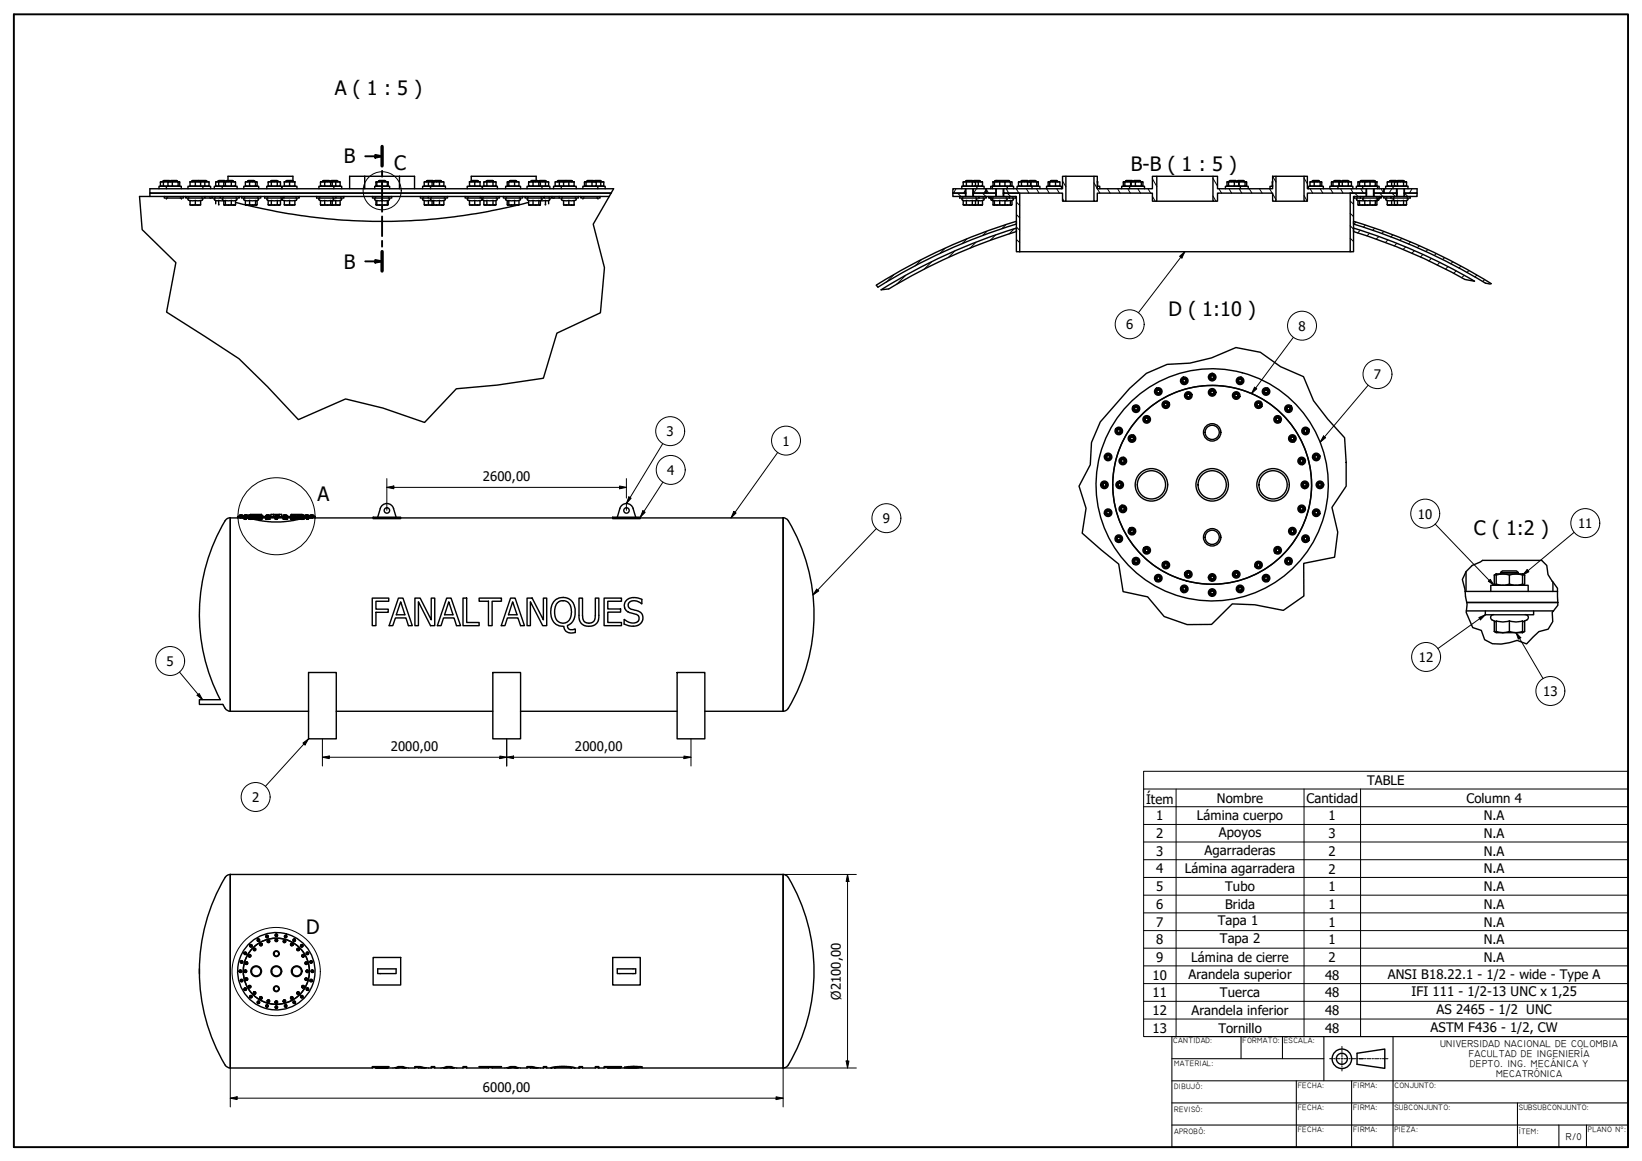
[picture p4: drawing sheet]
<svg xmlns="http://www.w3.org/2000/svg" width="594mm" height="420mm" viewBox="0 0 594 420" stroke-linecap="round" stroke-linejoin="round" font-family="sans-serif">
<defs><g id="words">
<g font-size="7.2">
<text x="121.1" y="34.5">A ( 1 : 5 )</text>
<text x="124.4" y="59.2">B</text>
<text x="142.6" y="61.7">C</text>
<text x="409.1" y="61.8">B-B ( 1 : 5 )</text>
<text x="124.4" y="97.2">B</text>
<text x="422.8" y="114.5">D ( 1:10 )</text>
<text x="114.9" y="181.2">A</text>
<text x="533.3" y="193.5">C ( 1:2 )</text>
<text x="110.7" y="338">D</text>
</g>
<g font-size="4.8">
<text x="407.4" y="119.2">6</text>
<text x="469.8" y="119.7">8</text>
<text x="497.1" y="137.1">7</text>
<text x="241.2" y="157.8">3</text>
<text x="283.1" y="161.3">1</text>
<text x="174.7" y="174">2600,00</text>
<text x="241.4" y="171.8">4</text>
<text x="319.4" y="189.3">9</text>
<text x="513" y="187.7">10</text>
<text x="570.9" y="191.1">11</text>
<text x="513.3" y="239.6">12</text>
<text x="60.3" y="241">5</text>
<text x="558.3" y="251.9">13</text>
<text x="141.4" y="271.7">2000,00</text>
<text x="208" y="271.7">2000,00</text>
<text x="494.6" y="284.1">TABLE</text>
<text x="91.2" y="290.2">2</text>
<text x="414.7" y="291.1">Ítem</text>
<text x="440.2" y="290.6">Nombre</text>
<text x="472.7" y="290.6">Cantidad</text>
<text x="530.5" y="290.6">Column 4</text>
<text x="418.3" y="296.9">1</text>
<text x="433.1" y="296.7">Lámina cuerpo</text>
<text x="480.7" y="296.9">1</text>
<text x="536.8" y="296.9">N.A</text>
<text x="418.3" y="303.3">2</text>
<text x="441" y="302.8">Apoyos</text>
<text x="480.7" y="303.3">3</text>
<text x="536.8" y="303.3">N.A</text>
<text x="418.3" y="309.7">3</text>
<text x="435.8" y="309.3">Agarraderas</text>
<text x="480.7" y="309.7">2</text>
<text x="536.8" y="309.7">N.A</text>
<text x="418.3" y="316.1">4</text>
<text x="428.7" y="315.8">Lámina agarradera</text>
<text x="480.7" y="316.1">2</text>
<text x="536.8" y="316.1">N.A</text>
<text x="418.3" y="322.4">5</text>
<text x="443.3" y="322.6">Tubo</text>
<text x="480.7" y="322.5">1</text>
<text x="536.8" y="322.5">N.A</text>
<text x="418.3" y="328.9">6</text>
<text x="443.2" y="329">Brida</text>
<text x="480.7" y="328.9">1</text>
<text x="536.8" y="328.9">N.A</text>
<text x="418.3" y="335.3">7</text>
<text x="440.6" y="334.8">Tapa 1</text>
<text x="480.7" y="335.3">1</text>
<text x="536.8" y="335.3">N.A</text>
<text x="418.3" y="341.7">8</text>
<text x="441.3" y="341.2">Tapa 2</text>
<text x="480.7" y="341.7">1</text>
<text x="536.8" y="341.7">N.A</text>
<text x="418.3" y="348.1">9</text>
<text x="431" y="348.3">Lámina de cierre</text>
<text x="480.7" y="348.1">2</text>
<text x="536.8" y="348.1">N.A</text>
<text x="417" y="354.5">10</text>
<text x="430" y="354.1">Arandela superior</text>
<text x="479.4" y="354.5">48</text>
<text x="502.1" y="354.1">ANSI B18.22.1 - 1/2 - wide - Type A</text>
<text x="304.2" y="361.8" transform="rotate(-90 304.2 361.8)">Ø2100,00</text>
<text x="417" y="360.9">11</text>
<text x="441.4" y="360.8">Tuerca</text>
<text x="479.4" y="360.9">48</text>
<text x="510.7" y="360.5">IFI 111 - 1/2-13 UNC x 1,25</text>
<text x="417" y="367.3">12</text>
<text x="431.1" y="367.4">Arandela inferior</text>
<text x="479.4" y="367.3">48</text>
<text x="519.7" y="367">AS 2465 - 1/2 UNC</text>
<text x="417" y="373.7">13</text>
<text x="440.8" y="373.7">Tornillo</text>
<text x="479.4" y="373.7">48</text>
<text x="517.6" y="373.4">ASTM F436 - 1/2, CW</text>
<text x="174.7" y="395">6000,00</text>
</g>
<g font-size="3.6">
<text x="521.1" y="378.9">UNIVERSIDAD NACIONAL DE COLOMBIA</text>
<text x="531.4" y="382.6">FACULTAD DE INGENIERÍA</text>
<text x="531.8" y="386.1">DEPTO. ING. MECÁNICA Y</text>
<text x="541.3" y="389.7">MECATRÓNICA</text>
<text x="566.5" y="412.5">R/0</text>
</g>
<g font-size="2.9">
<text x="424.5" y="377.6">CANTIDAD:</text>
<text x="449.5" y="377.6">FORMATO:</text>
<text x="464.5" y="377.6">ESCALA:</text>
<text x="424.8" y="385.8">MATERIAL:</text>
<text x="424.8" y="394.3">DIBUJÓ:</text>
<text x="469.5" y="393.6">FECHA:</text>
<text x="489.5" y="393.6">FIRMA:</text>
<text x="504.5" y="393.6">CONJUNTO:</text>
<text x="469.5" y="401.6">FECHA:</text>
<text x="489.5" y="401.6">FIRMA:</text>
<text x="504.5" y="401.7">SUBCONJUNTO:</text>
<text x="549.5" y="401.7">SUBSUBCONJUNTO:</text>
<text x="424.8" y="402.3">REVISÓ:</text>
<text x="424.8" y="410.3">APROBÓ:</text>
<text x="469.5" y="409.6">FECHA:</text>
<text x="489.5" y="409.6">FIRMA:</text>
<text x="504.5" y="409.6">PIEZA:</text>
<text x="549.5" y="410.3">ÍTEM:</text>
<text x="574.5" y="409.6">PLANO N°:</text>
</g>
</g></defs>
<!-- layer: Hatch (ISO) -->
<g fill="none" stroke="#000" stroke-width=".36">
<path d="M345.9 68.3l-.9 1.6M346.5 69.9l1.2 1.2M349.3 68.7l-.7 1.2M352.2 71v.1M353.3 68.3l-1 1.6M355.5 69.9l1.2 1.2M356.7 68.6l-.7 1.3M356.7 68.3l.9 1.6M360 69.9l.3 .3M364 68.3l.9 1.6M364.4 69.9l1.2 1.2M367.7 68.3l.9 1.6"/>
<path d="M367.7 77.6l1.2 1.2M367.7 73.1l1.2 1.2M371.3 68.3l1 1.6M375 68.3l.9 1.6M378.7 68.3l.9 1.6M382.3 68.3l1 1.6M384.4 71.9l.5 .9M384.4 65.5l1.2 2.1M395.8 72.5l.1 .3M395.8 66.1l1.2 2.1M397 68.3l1 1.6M400.7 68.3l.9 1.6"/>
<path d="M404.4 68.3l.9 1.6M408.1 68.3l.8 1.6M411.7 68.3l.9 1.6M415.4 68.3l.9 1.6M416.9 71l1.1 1.8M416.9 64.7l1.6 2.8M438.8 70.9l1.1 1.9M438.8 64.6l1.7 2.8M441 68.3l1 1.6M444.7 68.3l.9 1.6M448.4 68.3l.9 1.6M452 68.3l.9 1.6"/>
<path d="M455.7 68.3l.9 1.6M459.4 68.3l.8 1.6M460.4 70.1l1.2 2.1M460.4 63.8l1.2 2.1M471.8 70.8l1.1 2M471.8 64.4l1.2 2.1M474 68.3l.9 1.6M477.6 68.3l1 1.6M481.3 68.3l1 1.6M485 68.3l.9 1.6M488.5 77.2l1.2 1.2M488.5 72.7l1.2 1.2"/>
<path d="M488.7 68.3l.9 1.6M490.2 69.9l1.2 1.2M492.3 68.3l1 1.6M499.2 69.9l1.1 1.2M499.7 68.3l.9 1.6M503.6 68.3l-1 1.6M503.6 69.9l1.2 1.2M508.1 69.9l1.2 1.2M510.9 68.3l-.9 1.6M512.6 69.9l.1 .1M323.3 99.5l-2.6 2.6M327.7 99.7l-3.3 3.2"/>
<path d="M333.3 94l-2.2 2.2M337.1 94.8l-2.8 2.7M341.9 89.8l-1.9 1.9M345.4 90.8l-2.3 2.4M349.8 86.5l-1.7 1.7M353.1 87.7l-2.1 2.1M357.1 83.7l-1.6 1.6M360.2 85l-1.9 2M363.9 81.4l-1.4 1.4M367 82.8l-1.9 1.9M367.7 86.7l1.2 1.1M367.7 82.1l1.2 1.3"/>
<path d="M488.5 90.7l.4 .4M488.5 86.2l1.2 1.2M488.5 81.7l1.2 1.2M490.5 80.4l-.7 .7M492.1 83.4l-.9 .9M494 81.5l-.7 .7M495.5 84.4l-1 1M497.3 82.7l-.7 .7M498.9 85.6l-1 .9M500.6 83.8l-.7 .7M502.1 86.8l-.9 1M503.9 85.1l-.7 .7"/>
<path d="M505.4 88.1l-1 .9M507.2 86.3l-.7 .7M508.6 89.4l-1 .9M510.3 87.6l-.7 .7M511.7 90.7l-.9 1M513.5 89l-.7 .6M514.8 92.1l-.9 .9M516.6 90.3l-.7 .7M517.8 93.5l-.8 1M519.6 91.8l-.7 .7M520.9 95l-.9 .9M522.6 93.3l-.6 .7"/>
<path d="M523.9 96.5l-.9 .9M525.6 94.8l-.7 .7M526.9 98l-1 1M528.5 96.4l-.6 .6M529.7 99.7l-.9 .8M531.4 98l-.7 .6M534.3 99.6l-.7 .6M532.6 101.3l-.3 .2M537.1 101.3l-.7 .6"/>
</g>
<!-- layer: Visible (ISO) -->
<g fill="none" stroke="#000" stroke-width=".51">
<path d="M50.5 71.1h169.9M58 67.2l2.9 .2M58 67.2l.4 .2M58 65.9v1.3M59 65.8l.2-.5h2.1l.2 .5M59 65.5h2.5M59.1 65.9v1.3M59.4 71.1v.6h7v-.6M60.2 67.4h-2.7v.9M60.2 68.3v-.9h5.4v.9M60.6 71.6l-.4 .4M60.8 65.9v1.3"/>
<path d="M60.9 65.8l-2.9 .1M61 65.8l-3 .1M61 65.8h3.8M61 65.8l-.2 .1 .7-.1M61.5 65.8h3.4l.1 1.4-.2 .2-4-.2 .2 .2M61.7 65.8l.1-.5h2.1l.3 .5M61.7 65.5h2.5M62.4 65.9v1.3M64.5 65.9v1.3M64.8 65.8h.1M64.9 67.4h-.1M65.2 71.6l.5 .4"/>
<path d="M67.2 71.1v.6h7v-.6M68 68.3v-.9h5.4v.9M68.2 72.4l.6 .3M68.4 71.6l-.4 .3 .2 .5M68.8 65.9h3.8M68.8 67.2l.9 .2 2.9-.2M68.8 74.1l.9 .1M69.4 65.5l2.4-.2 .1 .5M69.4 65.5h5.4M69.4 65.5v.3M69.7 74.2h1.9M70.7 72.6h1.9v1.6h-1"/>
<path d="M70.7 72.6h-1.9v1.5M70.7 65.9v1.3M70.7 72.6v1.5M71.8 65.3l.6 .1M72.3 65.8l.2-.5h2l.3 .5M72.6 65.8l3 .1zM72.6 65.8v1.6l3-.2-.2 .2M72.6 65.8h-3.8v1.6M72.6 74.1l-1 .1M73 71.6l.4 .3-.2 .5M73.2 72.4l-.6 .3M73.4 67.4h2.8v.9"/>
<path d="M74.1 65.9v1.3M74.2 71.7h2.5M75.6 65.9v1.3M75.9 71.6l.3 .2M76.7 71.1v.6h2.9M77.7 72.4l.3 .2M77.9 71.6l-.4 .3 .2 .5M78 67.2l3 .1M78 72.6h1.1M78 67.2l.3 .2M78 65.9v1.3M78 72.6v1.2"/>
<path d="M78.9 65.5l.3-.2 2.3 .2M78.9 65.5h2.6M78.9 65.5v.3M79.1 74.1h.1M79.1 72.6h1.9M79.1 65.9v1.3M79.1 72.6v1.5M79.6 71.1v.6h7v-.6M80.4 67.4h-2.9v.9M80.4 68.3v-.9h5.4v.9M80.6 72.4l.9 .2M80.8 71.6l-.4 .3 .2 .5"/>
<path d="M81 72.6v1.5l1.6 .1M81 65.8l-3 .1M81.2 74.2h1.4M81.2 65.8h.1M81.2 67.4h.1M81.2 65.8l-3.2 .1M81.2 65.8h3.9l-4.1 .1 .1 1.5 4.1-.2-.2 .2M81.5 65.5v.3M81.5 72.6h2.2M81.5 65.9v1.3M81.5 72.6v1.5M81.9 65.5l.1-.2 2.4 .2"/>
<path d="M81.9 65.5h2.5M81.9 65.5v.3M82.5 65.3v-1.5h23.5v2M83.7 72.6h1.5M83.7 65.9v1.3M83.7 72.6v1.5M84.4 65.5v.3M85.2 74.1l-2.6 .1M85.2 73.3l3.6 .8M85.2 65.9v1.3M85.2 72.6v1.5M85.4 71.6l.4 .3-.2 .5"/>
<path d="M85.6 72.4l-.4 .2M87.4 71.1v.6h7v-.6M88.2 68.3v-.9h5.4v.9M88.4 72.4l.4 .2M88.6 71.6l-.5 .3 .3 .5M88.8 72.6h1.5M88.8 65.9v1.3M88.8 72.6v1.5M89.2 74.2l1 .3a206.8 206.8 0 0 0 97.1-.3M89.6 65.5l.3-.2 2.2 .2M89.6 65.5h2.5M89.6 65.5v.3"/>
<path d="M90.3 74.1h-1.5l4 .1M90.3 74.1h2.2M90.3 72.6h2.2M90.3 65.9v1.3M90.3 72.6v1.5M92.1 65.5v.3M92.5 65.9v1.3M92.5 72.6v1.5M92.8 65.8h-3.9l4.1 .1v1.3l-.3 .2-3.9-.2 .2 .2M92.8 65.8h.1M92.8 67.4h.1M93 72.6v1.5h-.5"/>
<path d="M93.2 71.6l.4 .3-.2 .5M93.3 72.4l-.8 .2M95.8 71.1v.6h12.5v-.6M96.5 68.3v-.9h5.4v.9M96.8 72.4l.2 .2M96.9 71.6l-.4 .3 .3 .5M97 65.9h4.5M97 67.2l.6 .2 3.9-.2M97 74.1l2.3 .1M97 72.6h1.2M97 65.9v1.3M97 72.6v1.5"/>
<path d="M97 67.2l.3 .2M98 65.5l.2-.2 2.3 .2M98 65.5h2.5M98 65.5v.3M98.2 72.6h2.1M98.2 65.9v1.3M98.2 72.6v1.5M100.3 72.6h1.2M100.3 65.9v1.3M100.3 72.6v1.5M100.5 65.5v.3M101.5 65.9v1.3l-.3 .2"/>
<path d="M101.5 74.1l-2.2 .1M101.5 72.6v1.5l-2.2 .1M101.6 71.6l.4 .3-.3 .5M101.7 72.4l-.2 .2M102 68.3v-.9h5.4v.9M102.2 72.4l.7 .3M102.5 71.6l-.4 .3 .2 .5M102.7 71.1v.6M102.9 67.4v-1.6h3.8v1.6M102.9 65.9h3.8M102.9 67.2l.9 .2 2.9-.2M102.9 74.1l.9 .1"/>
<path d="M103.5 65.5v.3M103.7 65.3l2.3 .2h-2.5zM103.8 74.2h1.9M104.8 74.1l-1 .1M104.8 74.1l.9 .1M104.8 72.6h1.9v1.5M104.8 72.6h-1.9v1.5M104.8 65.9v1.3M104.8 72.6v1.5M106.7 74.1l-1 .1M107 71.6l.4 .3-.2 .5M107.3 72.4l-.6 .3"/>
<path d="M114.6 71.1v.6h9.8v-.6M115.4 68.3v-.9h8.2v.9M115.6 72.4l.4 .2M115.7 71.6l-.4 .3 .3 .5M116 74.1l4.4 .1h-.4M116 72.6h1.5M116 65.9v1.3M116 72.6v1.5M116.8 65.5l.2-.2 2.3 .2M116.8 65.5h2.5M116.8 65.5v.3M117.5 72.6h2.1"/>
<path d="M117.5 65.9v1.3M117.5 72.6v1.5M119.3 65.5v.3M119.6 65.5l.3-.2 2.3 .2M119.6 65.5v.3M119.6 65.9v1.3M119.6 72.6v1.5M119.6 65.5h2.6M120 65.8h2.8M120 65.8h2.2M120 65.8h-3.9l4.1 .1v1.3l-.3 .2-3.9-.2 .1 .2M120.2 72.6l-.2 1.6-4-.1"/>
<path d="M120.4 71.6l.4 .3-.3 .5M120.5 72.4l-.9 .2M120.8 67.4v.9M121.5 74.1h1.6M121.5 74.1l-1.1 .1 2.7-.1M121.5 72.6h1.6M121.5 72.6l-1.3 .1M121.5 65.9v1.3M121.5 72.6v1.5M121.5 71.1v.6M122.2 65.5v.3M122.2 65.8l.9 .1-.2-.1"/>
<path d="M122.8 65.8h.1M122.9 67.4l.2-.2-3.1 .2M122.9 67.4h-.1M123.1 65.9v1.3M123.1 72.6v1.5M123.2 71.6l.4 .3-.2 .5M123.4 72.4l-.3 .2M126.5 68.3v-4.5h23.5v4.5M132 63.8v4.5M134.7 71.1v.6h7v-.6M135.6 68.3v-.9h5.4v.9M135.8 72.4l.5 .3"/>
<path d="M135.9 71.6l-.4 .3 .2 .5M136 67.2l.3 .2M136 74.1l.3 .1zM136 65.9v1.3M136 72.6v1.5M136.3 65.8l-.3 .1M136.3 65.8h3.8M136.3 65.9h3.8M136.3 67.2l1 .2 2.8-.2M136.3 74.1l1 .1M136.3 65.8v1.6M137 65.5l.2-.2 2.3 .2"/>
<path d="M137 65.5h2.5M137 65.5v.3M137.3 74.2h2.8M138.2 72.6h1.9v1.6M138.2 72.6h-1.9v1.5M138.2 65.9v1.3M138.2 72.6v1.5M139.5 65.5v.3M140.1 65.8l.4 .1M140.1 74.1l-2.8 .1M140.1 65.8v1.6M140.5 67.2l-.4 .2"/>
<path d="M140.5 65.9v1.3l-.4 .2M140.5 74.1l-.4 .1M140.5 72.6v1.5l-.4 .1M140.6 71.6l.4 .3-.3 .5M140.7 72.4l-.6 .3M144.5 63.8v4.5M152.1 71.1v.6h9.8v-.6M152.9 68.3v-.9h8.3v.9M153.1 72.4l.4 .2M153.3 71.6l-.4 .3 .2 .5M153.5 74.1l.7 .1zM153.5 72.6h1.5"/>
<path d="M153.5 65.9v1.3M153.5 72.6v1.5M153.5 65.8h3zM153.7 67.4l-.2-.2 3 .2M154.2 74.2h2.3M154.3 65.5l.3-.2 2.2 .2M154.3 65.5h2.5M154.3 65.5v.3M154.9 71.1v.6M155 72.6l1.3 .1M155 65.9v1.3M155 72.6v1.5"/>
<path d="M155.8 67.4v.9M156 72.4l.9 .2M156.1 71.6l-.4 .3 .2 .5M156.3 72.6v1.5h.6M156.5 65.8h1.4M156.6 65.8h1.3M156.6 65.8l-.3 .1v1.3l.3 .2M156.8 65.5v.3M156.9 74.1h3.7l-6.4 .1M156.9 72.6h2.1M156.9 65.9v1.3M156.9 72.6v1.5"/>
<path d="M157.2 65.5l.2-.2 2.3 .2M157.2 65.5h2.5M157.2 65.5v.3M157.9 65.8h2.4M157.9 65.8h1.9M159 72.6h1.6M159 65.9v1.3M159 72.6v1.5M159.7 65.5v.3M159.8 65.8l.8 .1-.2-.1M160.3 65.8h.1M160.4 67.4l.2-.2-4 .2"/>
<path d="M160.4 67.4h-.1M160.6 65.9v1.3M160.6 72.6v1.5M160.8 71.6l.4 .3-.3 .5M160.9 72.4l-.3 .2M168.3 71.1v.6h12.4v-.6M169 68.3v-.9h5.4v.9M169.3 72.4l.6 .3M169.4 71.6l-.4 .3 .3 .5M169.9 67.4v-1.6h3.8v1.6M169.9 65.9h3.8M169.9 67.2l.9 .2 2.9-.2"/>
<path d="M169.9 74.1l.9 .1M170.7 65.3l2.3 .2h-2.5zM170.8 74.2h1.9M171.8 72.6h1.9v1.6h-1M171.8 72.6h-1.9v1.5M171.8 65.9v1.3M171.8 72.6v1.5M173 65.5v.3M173.7 74.1l-1 .1M173.7 71.1v.6M174.1 71.6l.4 .3-.2 .5M174.2 72.4l-.5 .3"/>
<path d="M174.6 68.3v-.9h5.4v.9M174.8 72.4l.3 .2M174.9 71.6l-.4 .3 .2 .5M175.1 67.2l.5 .2 3.9-.2M175.1 74.1h1M175.1 72.6h1M175.1 67.2l.2 .2M175.1 65.9v1.3M175.1 72.6v1.5M175.1 74.1h4.4M176 65.5l.2-.2 2.3 .2M176 65.5h2.5"/>
<path d="M176 65.5v.3M176.1 74.1h3.4M176.1 72.6h2.3M176.1 65.9v1.3M176.1 72.6v1.5M177.2 65.8l2.3 .1M177.2 65.8l-2.1 .1M178.4 72.6h1.1M178.4 65.9v1.3M178.4 72.6v1.5M178.5 65.5v.3M179.5 67.2l-.4 .2"/>
<path d="M179.5 65.9v1.3M179.5 72.6v1.5M179.5 71.6l.4 .3-.2 .5M179.7 72.4l-.2 .2M182.1 71.1v.6h7v-.6M182.9 68.3v-.9h5.4v.9M183.1 72.4l1 .2M183.3 71.6l-.4 .3 .2 .5M183.5 72.6v1.5l1.6 .1M183.6 65.8h4l.2 .1h-4.3v1.3l.3 .2 4-.2-.3 .2M183.6 74.2h1.5M183.6 67.4h.1"/>
<path d="M184.1 72.6h2.1M184.1 65.9v1.3M184.1 72.6v1.5M184.3 65.5l.3-.2 2.3 .2M184.3 65.5h2.6M184.3 65.5v.3M186.2 72.6h1.6M186.2 65.9v1.3M186.2 72.6v1.5M186.9 65.5v.3M187.8 74.1l-2.7 .1M187.8 65.9v1.3"/>
<path d="M187.8 72.6v1.5M187.9 71.6l.4 .3-.2 .5M188.1 72.4l-.3 .2M189.9 71.1v.6h7v-.6M190.7 68.3v-.9h5.4v.9M190.9 72.4l.4 .2M191.1 71.6l-.4 .3 .2 .5M191.3 74.1h1.5M191.3 74.1l4.1 .1M191.3 72.6h1.5M191.3 73.3l-3.7 .8M191.3 65.9v1.3"/>
<path d="M191.3 72.6v1.5M191.5 65.8l-.2 .1 2.6-.1M191.5 67.4l-.2-.2 4 .2M191.5 65.8h.1M191.5 67.4h.1M191.5 65.8h2.4M192.2 65.5l.1-.2 2.4 .2M192.2 65.5h2.5M192.2 65.5v.3M192.8 72.6h2.1M192.8 65.9v1.3M192.8 72.6v1.5"/>
<path d="M193.9 65.8h1.4M194 65.3v-1.5h-23.5v2M194.7 65.5v.3M194.9 65.9v1.3M194.9 72.6v1.5M195 65.5l.3-.2 2.2 .2M195 65.5h2.5M195 65.5v.3M195.3 65.8l.2 .1v1.3l-.2 .2M195.3 65.8l3.2 .1M195.3 65.8h.1M195.4 67.4h-.1"/>
<path d="M195.5 65.8l3 .1M195.5 72.6l-.1 1.6-2.6-.1M195.7 71.6l.4 .3-.2 .5M195.9 72.4l-1 .2M196.1 67.4h2.8v.9M197.2 74.1h.2M197.4 72.6h1.1M197.4 72.6h-1.9M197.4 65.9v1.3M197.4 72.6v1.5M197.5 65.5v.3M198.5 67.2l-3 .1"/>
<path d="M198.5 65.9v1.3l-.3 .2M198.5 72.6v1.2M198.6 71.6l.4 .3-.2 .5M198.8 72.4l-.3 .2M199.8 71.1v.6h-2.9M199.8 71.7h2.5M200.6 71.6l-.3 .2M200.9 65.9v1.3M200.9 65.8h3zM201.7 65.8l.2-.5h2.1l.2 .5M201.7 65.5h5.4M202.3 71.1v.6h7v-.6"/>
<path d="M202.4 65.9v1.3M203.1 68.3v-.9h5.4v.9M203.1 67.4h-2.8v.9M203.3 72.4l.6 .3M203.5 71.6l-.4 .3 .2 .5M203.9 65.8h2.9M203.9 67.2l1 .2 2.8-.2M203.9 65.8v1.6l-3-.2 .1 .2M203.9 74.1l1 .1M204.8 65.3l-.7 .1M205.8 74.1h1.9M205.8 74.1l-.9 .1"/>
<path d="M205.8 72.6h-1.9v1.5M205.8 72.6h1.9v1.6h-2.8M205.8 65.9v1.3M205.8 72.6v1.5M206.8 65.8l.9 .1M206.8 65.8l-2.9 .1M206.8 65.8h.9v1.6M207.1 65.5l-2.3-.2-.3 .5M207.1 65.5v.3M208.1 71.6l.4 .3-.2 .5M208.3 72.4l-.6 .3M210.1 71.1v.6h7v-.6"/>
<path d="M210.9 68.3v-.9h5.4v.9M211.3 71.6l-.4 .4M211.6 65.8h3.3M211.6 67.4h.1M212 65.9v1.3M212.3 65.8l.2-.5h2.1l.3 .5M212.3 65.5h5.2M214.2 65.9v1.3M214.9 65.8h.7M214.9 65.8h-3.3l-.1 1.4 4.1 .2M214.9 65.8l.3-.5h2.1l.2 .5M215.5 65.8h2.4"/>
<path d="M215.6 67.4h-.1M215.7 65.9v1.3M215.9 71.6l.4 .4M216.3 67.4h2.6v.9M217.4 65.9v1.3M217.9 65.8l.5 .1M217.9 65.8h-2.3M218.4 67.2l-2.8 .2M218.4 65.9v1.3l-.3 .2M222 68.3h-167.8v1.6h166.9h-166.9v1.2M347.2 71.1h-2.5v-1.2h4.6v1.2M347.2 71.1h7v.6h-7z"/>
<path d="M348 68.3h-3.3v1.6h4.6v-1.6M348 67.4h5.4v.9h-5.4zM348.2 72.4l.3 .2M348.4 71.6l-.4 .3 .2 .5M348.5 65.9h4.4M348.5 67.2l.6 .2 3.8-.2M348.5 74.1h3.3M348.5 72.6h1.1M348.5 67.2l.3 .2M348.5 65.9v1.3M348.5 72.6v1.5M349.3 69.9h.1"/>
<path d="M349.4 65.5l.3-.2 2.3 .2M349.4 65.5h2.6M349.4 65.5v.3M349.4 68.3v2.8M349.6 72.6h2.2M349.6 65.9v1.3M349.6 72.6v1.5M351.8 74.1h1.1M351.8 72.6h1.1M351.8 65.9v1.3M351.8 72.6v1.5M352 69.9h.2"/>
<path d="M352 65.5v.3M352 68.3v2.8M352.1 65.5l.3-.2 2.2 .2M352.1 65.5h2.5M352.1 65.5v.3M352.2 71.1v-1.2h8.1v1.2M352.2 68.3v1.6h4.5v-1.6h-3.3M352.6 65.8l2.9 .1zM352.9 74.2h-.3h.3M352.9 67.2l-.3 .2 2.9-.2-.2 .2M352.9 72.6v1.5l-.3 .1-4.1-.1M352.9 65.9v1.3"/>
<path d="M353 71.6l.4 .3-.2 .5M353.2 72.4l-.3 .2M353.4 67.4h2.6v.9M353.9 74.1h1.6M353.9 74.1l-1 .1M353.9 72.6h1.6M353.9 72.6l-1 .1M353.9 65.9v1.3M353.9 72.6v1.5M354.2 71.1h4M354.6 65.5v.3M355.5 74.1l-2.6 .1"/>
<path d="M355.5 65.9v1.3M355.5 72.6v1.5M355.7 71.6l.4 .3-.2 .5M355.9 72.4l-.4 .2M356.9 71.1v.6h-2.7M357.7 71.1v.6h.5M358.2 71.7v-.6h7v.6M358.2 71.7h7M358.6 72.4l.7 .3M358.9 71.6l-.4 .3 .2 .5M359 68.3h-2.3v1.6h3.6v-1.6M359 67.4h-.5v.9"/>
<path d="M359 67.4v.9h5.4v-.9M359 67.4h5.4M359.2 72.4l.6 .3M359.3 65.9v1.5M359.3 74.1l.5 .1zM359.4 71.6l-.4 .3 .2 .5M359.7 72.6h-.4v1.5M359.8 65.8l-.5 .1M359.8 65.8v1.6l-.5-.2M359.8 65.9h6.3l-.1 1.5-2.4-.1M359.8 65.8h3.8M359.8 67.2l.9 .2 2.9-.2"/>
<path d="M359.8 74.1l.9 .1M359.9 65.5h5.4M359.9 65.5v.3M360.3 69.9h.1M360.4 65.8l.3-.5h2l.3 .5M360.4 68.3v2.8M360.7 65.3l-.8 .2M360.7 74.2h1.9M361.7 74.1l-1 .1M361.7 74.1l.9 .1M361.7 72.6h-1.9v1.5M361.7 72.6h1.9v1.5"/>
<path d="M361.7 65.9v1.3M361.7 72.6v1.5M362.8 65.4l2.5 .1M363 69.9h.2M363 68.3v2.8M363.2 71.1v-1.2h5.7v21.2M363.2 68.3v1.6h21.2v2.9h1.2v-9h-1.2v4.5h-20M363.6 65.8h2.4M363.6 74.1h2M363.6 74.1l-1 .1M363.6 74.2h2.4M363.6 65.8v1.6"/>
<path d="M364 71.6l.4 .3-.2 .5M364.2 72.4l-.6 .3M364.4 67.4h2.3v.9M365.2 71.1h2.5v20h1.2M365.3 65.5v.3M365.6 72.6h-1.8M365.6 65.9v1.3M365.6 72.6v1.5M366 67.4h-.1M366.1 72.6v1.5h-.5M366.3 71.6l.4 .3-.2 .5M366.5 72.4l-.9 .2"/>
<path d="M367.5 71.1v.6h-2.3M367.5 71.7h.2M368 68.3v-.9h8.2v.9M368.5 65.9h4.4M368.5 67.2l.6 .2 3.8-.2M368.5 65.9v1.3l.3 .2M369.4 65.8l.2-.5h2.1l.3 .5M369.4 65.5h2.6M369.6 65.9v1.3M371.8 65.9v1.3M372.3 65.8l.3-.5h2l.2 .5M372.3 65.5h2.5"/>
<path d="M372.6 65.8h2.9M372.6 65.8l-4.1 .1M372.6 65.8l.3 .1M372.7 65.8l.3 .1M372.9 67.2l-.3 .2M372.9 65.9v1.3M373 65.9h2.7v1.3l-.3 .2-2.4-.2M373 67.2l-.3 .1M373 65.9v1.3M373.4 67.4v.9M375.1 65.9v1.3M375.5 67.4h.1"/>
<path d="M378.7 68.3v-.9h5.3v.9M379.3 65.8h.1M379.3 67.4h.1M379.4 65.8l4.1 .1zM379.5 65.8l-.3 .1v1.3l.3 .2M379.5 67.4l4-.2-.3 .2M379.8 65.9v1.3M380 65.8l.3-.5h2.1l.2 .5M380 65.5h2.6M381.9 65.9v1.3M383.5 65.9v1.3M385.6 63.8h10.2"/>
<path d="M385.6 72.8h10.2M395.8 63.8h1.2v4.5h19.9v-4.5h1.6v9h-1.6v-2.9h-19.9v2.9h-1.2zM397 65.8v.1M397 67.2l.1 .2M397 67.4h.9v.9M397.1 65.9v1.3M406.5 65.8h2.9M406.5 67.4h.1M407 65.9v1.3M407.2 65.8l.3-.5h2.1l.2 .5M407.2 65.5h2.6M408.7 68.3v-.9h5.4v.9"/>
<path d="M408.7 67.4h-2.9v.9M409.1 65.9h-2.7v1.3l.3 .2 2.4-.2M409.1 65.9h.2v1.3M409.1 67.2l.2 .1M409.1 65.9v1.3M409.4 65.8h3.8M409.4 65.8l-.1 .1 3.9-.1M410.1 65.8l.2-.5h2.1l.2 .5M410.1 65.5h2.5M410.8 65.9v1.3M412.9 65.9v1.3M413.2 65.8l.3 .1v1.3l-.3 .2-3.9-.2 .1 .2"/>
<path d="M413.2 65.8h.1M413.3 67.4h.1M418.5 63.8h20.3M418.5 72.8h20.3M438.8 63.8h1.7v4.5h19.9v-4.5h1.2v9h-1.2v-2.9h-19.9v2.9h-1.7zM443.4 68.3v-.9h5.4v.9M444.1 65.8h3.3M444.1 67.4h.1M444.5 65.9v1.3M444.8 65.8l.2-.5h2.1l.2 .5M444.8 65.5h2.5M446.6 65.9v1.3"/>
<path d="M447.4 65.8l.8 .1zM447.4 65.8h-3.3l-.2 1.4 .3 .2 4-.2-.3 .2M447.6 65.8l.3-.5h2.1l.2 .5M447.6 65.5h2.6M447.9 65.8h2.9M448.1 65.8l.2 .1M448.2 65.9v1.3M448.3 65.9h2.7v1.3l-.3 .2-2.4-.2M448.3 67.2l-.2 .1M448.3 65.9v1.3M448.8 67.4h2.8v.9M450.5 65.9v1.3"/>
<path d="M450.8 67.4h.1M460.3 65.9v1.3M460.4 65.8v.1M460.4 67.2l-.1 .2M460.4 67.4h-.9v.9M461.6 63.8h10.2M461.6 72.8h10.2M473.4 68.3v-.9h5.4v.9M474 65.9v1.3M474 65.8h2.6zM474.2 67.4l-.2-.2 3.9 .2M474.8 65.8l.2-.5h2.1l.2 .5"/>
<path d="M474.8 65.5h2.5M475.5 65.9v1.3M476.6 65.8h1.4M476.6 65.8h1.3M477.6 65.9v1.3M477.9 65.8l.3 .1v1.3l-.3 .2M478 65.8h.1M478.1 67.4h-.1M481.9 65.8h.1M481.9 67.4h.1M482 65.8h2.8M482 65.8l2.4 .1"/>
<path d="M482 65.8l-.3 .1v1.3l.3 .2M482.3 65.9v1.3M482.6 65.8l.3-.5h2l.2 .5M482.6 65.5h2.5M484.1 68.3v-.9h5.4v.9M484.1 67.4h-3v.9M484.4 67.2l-2.4 .2M484.4 67.2l.3 .1M484.4 65.9v1.3M484.5 67.2l.6 .2 3.8-.2M484.5 67.2l.3 .2M484.5 65.9v1.3"/>
<path d="M484.7 65.8l-.3 .1M484.8 65.8h1.9M484.8 65.8l-.3 .1M485.5 65.8l.2-.5h2l.3 .5M485.5 65.5h2.5M485.6 65.9v1.3M486.7 65.8l2.2 .1M486.7 65.8l-2.2 .1M487.8 65.9v1.3M488.9 67.2l-.3 .2M488.9 65.9v1.3M489.7 71.7h.3"/>
<path d="M490 71.1v.6h2.2M490.9 72.4l.7 .3 2-.1M491.1 71.6l-.4 .3 .3 .5M491.3 72.6v1.5h.6M491.4 65.8h1.6M491.4 74.2h2.4M491.4 67.4h.2M491.9 74.1h1.9M491.9 65.9v1.3M491.9 72.6v1.5M492.2 71.1h-2.5v20h-1.2v-21.2h5.8v1.2M492.2 71.7v-.6h7v.6"/>
<path d="M492.2 71.7h7M492.2 65.5h5.3M492.2 65.5v.3M493 65.8l4.6 .1M493 65.8h-1.6l-.1 1.4 .3 .2 2.2-.1M493 65.8h.8M493 68.3h-20v-4.5h-1.2v9h1.2v-2.9h21.3M493 67.4v.9h5.4v-.9M493 67.4h-2.3v.9M493 67.4h5.4M493.2 72.4l.6 .3M493.4 71.6l-.4 .3 .3 .5"/>
<path d="M493.8 65.8h3.8M493.8 67.2l.9 .2 2.9-.2M493.8 74.1l.9 .1M493.8 65.8v1.6M494.3 69.9h.1M494.3 68.3v1.6M494.4 65.8l.3-.5h2.1l.2 .5M494.4 68.3v2.8M494.6 65.4l-2.4 .1M494.7 74.2h2.9M495.7 72.6h1.9v1.6M495.7 72.6h-1.9v1.5"/>
<path d="M495.7 65.9v1.3M495.7 72.6v1.5M496.8 65.3l.7 .2M497 69.9h.1M497 68.3v2.8M497.1 71.1v-1.2h8.2v1.2M497.1 68.3v1.6h3.6v-1.6h-2.3M497.5 65.5l.1 1.9 .6-.2M497.6 65.8l.6 .1M497.6 74.1l-2.9 .1M497.7 72.6h.5v1.6h-.6M498 71.6l.4 .3-.2 .5"/>
<path d="M498.2 65.9v1.5M498.2 74.1l-.6 .1M498.2 72.4l-.6 .3M498.4 67.4h.6v.9M498.6 71.6l.4 .3-.3 .5M498.7 72.4l-.5 .3M499.2 71.1h4M499.7 71.1v.6h-.5M500.6 71.1v.6h2.6M501.6 72.4l.3 .2M501.7 71.6l-.4 .3 .3 .5M501.9 65.9l2.9-.1z"/>
<path d="M501.9 74.1h1.6M501.9 74.1l2.7 .1-1.1-.1M501.9 72.6l2.6 .1M501.9 65.9v1.3M501.9 72.6v1.5M502.8 65.5l.2-.2 2.3 .2M502.8 65.5h2.5M502.8 65.5v.3M503.2 71.1h7v.6h-7zM503.5 65.9v1.3M503.5 72.6v1.5M504 68.3h-3.3v1.6h4.6v-1.6"/>
<path d="M504 67.4h5.4v.9h-5.4zM504 67.4h-2.7v.9M504.3 72.4l.2 .2M504.4 71.6l-.4 .3 .2 .5M504.5 67.2l.6 .2 3.8-.2M504.5 65.9v1.3l.3 .2-2.9-.2 .3 .2M504.5 74.1h1.1M504.5 72.6v1.5l.3 .1M504.5 72.6h1.1M504.8 74.2h-.2h.2M504.8 65.8h3.6M504.8 65.8l-.3 .1"/>
<path d="M505.3 69.9h.2M505.3 65.5v.3M505.5 65.5l.2-.2 2.3 .2M505.5 65.5h2.5M505.5 65.5v.3M505.5 68.3v2.8M505.6 74.1h2.2M505.6 72.6h2.2M505.6 65.9v1.3M505.6 72.6v1.5M507.8 74.1h1.1M507.8 72.6h1.1"/>
<path d="M507.8 65.9v1.3M507.8 72.6v1.5M508 69.9h.1M508 65.5v.3M508 68.3v2.8M508.1 71.1v-1.2h4.6v1.2h-2.5M508.1 68.3v1.6h4.6v-1.6h-3.3M508.4 65.8l.5 .1M508.4 65.8l-3.9 .1M508.9 74.1l-4.1 .1M508.9 67.2l-.3 .2M508.9 65.9v1.3"/>
<path d="M508.9 72.6v1.5M509 71.6l.5 .3-.3 .5M509.2 72.4l-.3 .2M367.7 80.1a210 210 0 0 0-50.6 23.1M367.7 80.1v1a209.1 209.1 0 0 0-50 22.8M367.7 82.5v1.3a206.5 206.5 0 0 0-46.1 20.8M367.7 82.5a207.7 207.7 0 0 0-48.9 22.4M368.9 91.1h119.6M489.7 80.1v1a209.1 209.1 0 0 1 47.7 21.4M489.7 82.5v1.3M489.7 83.8a206.5 206.5 0 0 1 40.3 17.3M489.7 80.1a210 210 0 0 1 49.8 22.5"/>
<path d="M489.7 82.5a207.7 207.7 0 0 1 43.8 19.3M427.5 138.1l.7 .7M427.5 138a.94 .94 0 0 0 1.6 .5M427.8 137.1l-.4 .4 .1 .5M427.8 137.2l-.2 .8M428.7 136.9l-.9 .3M428.7 136.9l.7 .7M428.8 136.9l-.6-.1-.4 .3M428.8 136.9l.5 .1 .1 .6M429.1 138.5l-.9 .2M429.4 137.6l-.3 .9M429.4 137.6l.2 .5-.5 .4"/>
<path d="M437.6 136.5l.5 .8M437.6 136.5v-.6l1-.5 .9 .5v.6M437.6 136.5v.5l.5 .3M438.1 137.3h1M438.1 137.3l.5 .3 .4-.3M439.5 136.5l-.4 .8M439.5 136.5a.98 .98 0 0 0-.9-1 .98 .98 0 0 0-1 1M439.5 136.5v.5l-.5 .3M447.7 137.6a.96 .96 0 0 1 1.2-.9 .96 .96 0 0 1 .7 1.3M447.7 137.6l-.1 .5 .4 .4M447.8 137.6l.2 .9M448 138.5l.4 .4 .5-.2"/>
<path d="M448 138.5l.9 .2M448.4 136.9l-.7 .7M448.4 136.9a.92 .92 0 0 1 1.1 1.1M449.6 138l-.1 .6-.6 .1M449.6 138.1l-.7 .7M409.5 157.7l.9 .5M409.5 157.7a.98 .98 0 0 0-.9 1 .98 .98 0 0 0 .9 1M409.6 157.8h.5l.3 .4M409.6 157.8a1.05 1.05 0 0 0-1 .7 1.05 1.05 0 0 0 .4 1.2h.6M410.1 147.7a.96 .96 0 0 0 .6 1.3 .96 .96 0 0 0 1.2-.9M410.1 147.7a.92 .92 0 0 0 1.1 1.1M410.4 159.2l-.9 .5"/>
<path d="M410.4 158.2v1M410.4 158.2l.3 .5-.3 .5M410.4 159.2l-.3 .5h-.5M411.7 147.3a.92 .92 0 0 0-1-.3 .92 .92 0 0 0-.6 .6M411.7 147.3l.2 .8M411.7 147.2a.94 .94 0 0 0-1.6 .5M411.7 147.2l.4 .4-.2 .5M412 148.2l-.7 .7M413.9 152l.7 .7M414 152.1a1.08 1.08 0 0 1 .4-1.2 1.08 1.08 0 0 1 1.3 .1l.2 1.1-.4 .3M414 152.1l.1 .5 .6 .1M415.1 150.9a.92 .92 0 0 0-1.1 1.1"/>
<path d="M415.1 150.8a.92 .92 0 0 1 .7 .7 .92 .92 0 0 1-.3 .9M415.5 152.4l-.9 .3M415.5 152.4l-.3 .4-.5-.1M418.2 141.2a.98 .98 0 0 1 1.7 0M418.2 142.2l.9 .5M418.2 141.2v1M418.3 141.2a.99 .99 0 0 1 1.6 0M418.3 141.2l-.3 .5 .3 .5M418.3 142.2l.2 .5h.6M419.9 142.2l-.8 .5M419.9 141.2v1M419.9 141.2l.3 .5-.3 .5"/>
<path d="M419.9 142.2l-.3 .5h-.5M421.3 145.6a.98 .98 0 0 0 0 1.7 .98 .98 0 0 0 1.5-.9M421.3 145.6a1.05 1.05 0 0 0-.4 1.2 1.05 1.05 0 0 0 .9 .8l1-.6v-.5M421.3 145.6l.5-.2 .5 .2M422.3 145.6l.5 .3v.6M422.3 145.6h-1M422.3 145.6l.5 .8M429.3 143.8l.3 .4 .5-.1M429.3 143.8l.9 .2M429.6 142.2l.6-.2 .8 .9-.2 .5M429.6 142.2l-.5 .1-.3 1.1 .5 .4M429.7 142.2a.92 .92 0 0 0-.7 .7 .92 .92 0 0 0 .3 .9"/>
<path d="M429.7 142.3a.92 .92 0 0 1 1.1 1.1M430.8 143.4l-.1 .5-.6 .2M430.9 143.4l-.7 .7M438.6 141a.98 .98 0 0 1 .8 1.5M438.6 141a.98 .98 0 0 0-.9 1.5 .98 .98 0 0 0 1.7 0M438.6 141a.96 .96 0 0 0-.8 1.4 .96 .96 0 0 0 1.6 .1M446.3 143.4l.7 .7M446.3 143.4l-.1-.5 .8-.9 .5 .2a.93 .93 0 0 1 .4 1.6M446.3 143.4l.2 .5 .5 .2M447.5 142.3a.92 .92 0 0 0-1.1 1.1M447.5 142.2a.99 .99 0 0 1 .4 1.6M447.9 143.8l-.9 .2"/>
<path d="M447.9 143.8l-.4 .4-.5-.1M454.8 145.6a.98 .98 0 0 0 0 1.7 .98 .98 0 0 0 1.5-.9M454.9 145.6a1.05 1.05 0 0 0-.5 1.2 1.05 1.05 0 0 0 1 .8l.9-.6v-.5M454.9 145.6l.5-.2 .4 .2M455.8 145.6l.5 .3v.6M455.8 145.6h-1M455.8 145.6l.5 .8M457.2 141.2a.98 .98 0 0 1 1.7 0M457.2 142.2a.98 .98 0 0 0 1.7 0M457.2 141.2v1M457.3 141.2a.99 .99 0 0 1 1.6 0M457.3 142.2l.2 .5h1.1l.3-.5"/>
<path d="M457.3 141.2l-.3 .5 .3 .5M458.9 141.2v1M458.9 141.2l.3 .5-.3 .5M461.4 151.5l.2 .9M461.6 152.4l.9 .3M462 150.8l-.7 .7M462 150.9l.9 .2M462 150.9a.94 .94 0 0 0-.4 1.5M462 150.9l.5-.2 .4 .4M462.9 151.1l.2 .9M462.9 151.1l.5 .4-.2 .6M463.2 152.1a.94 .94 0 0 1-1.6 .3"/>
<path d="M463.2 152l-.7 .7M465.2 148.2l.7 .7M465.3 148.1l.1 .6 .5 .1M466.4 147l.5 .1 .2 .6M466.4 147l-.5-.1-.8 .7 .2 .5M466.4 147a.92 .92 0 0 0-1.1 1.1M466.4 147l.7 .6M467.1 147.7a.92 .92 0 0 1-1.2 1.1M467.1 147.7a.97 .97 0 0 1-1.2 1.1M468.4 158.2a.98 .98 0 0 0-1.5-.3 .98 .98 0 0 0 0 1.6 .98 .98 0 0 0 1.5-.3M468.4 158.2v1M468.4 158.2a1.1 1.1 0 0 0-1.1-.4 1.1 1.1 0 0 0-.8 .9l.5 1h1.1l.3-.5"/>
<path d="M468.4 158.2l.3 .5-.3 .5M400 165.6l.7 .7M400 165.7l.1 .5 .6 .1M400.2 164.7l-.3 .4 .1 .6M400.3 164.7l-.3 .9M400.4 176a.98 .98 0 0 0-.5-1.5 .98 .98 0 0 0-1.3 .8 .98 .98 0 0 0 1 1.1M400.4 176l-.8 .4M400.4 175.9a.96 .96 0 0 0-.3-1.3 .96 .96 0 0 0-1.3 .4l-.3 .5 .5 .9h.6M400.4 175.9l-.3 .5h-.5M401.1 164.4l-.5-.1-.4 .4M401.1 164.4a1.08 1.08 0 0 1 .8 1 1.08 1.08 0 0 1-.7 1.1l-.5-.2M401.1 164.5l-.8 .2"/>
<path d="M401.2 164.4l.7 .7M401.8 165.1a.92 .92 0 0 1-1.1 1.2M404.1 175.5a.96 .96 0 0 1 1.5-.8 .96 .96 0 0 1 0 1.6M404.1 175.5v.5l.5 .3M404.1 175.5l.5 .8M404.1 175.5a.98 .98 0 0 1 1.5-.9 .98 .98 0 0 1 0 1.7M404.6 176.3h1M404.6 176.3l.5 .3 .5-.3M406 165.9a.92 .92 0 0 0-.7 .7 .92 .92 0 0 0 .3 .9M406 165.9l.9 .3M406.9 166.2l.2 .9M406.9 166.2l-.4-.5a1.17 1.17 0 0 0-1.4 1.4l.5 .4"/>
<path d="M406.9 166.2l.4 .3-.1 .5M407.1 167.1a.92 .92 0 0 1-1.5 .4M407.2 167a.94 .94 0 0 1-1.6 .5M470 167.1l.7 .7M470 167l.2 .6 .5 .1M470 167l-.1-.5 .8-.8 .5 .2a.93 .93 0 0 1 .4 1.6M471.1 175.5l.5 .8M471.1 175.5v.5l.5 .3M471.1 175.5v-.6l1-.6 .9 .6v.6M471.2 165.9a.92 .92 0 0 0-1.1 1.2M471.2 165.9a.99 .99 0 0 1 .4 1.6M471.6 176.3h1"/>
<path d="M471.6 167.5l-.9 .2M471.6 176.3l.5 .3 .5-.3M471.6 167.5l-.4 .4-.5-.2M473 175.5v.5l-.4 .3M473.1 175.5l-.5 .8M473.1 175.5a.98 .98 0 0 0-1-1 .98 .98 0 0 0-1 1M475.3 165.1a.95 .95 0 0 1 1.1-.6 .95 .95 0 0 1 .7 1.1M475.3 165.1a.92 .92 0 0 0 1.2 1.2M475.4 165.1a1.03 1.03 0 0 1 .9-.7 1.03 1.03 0 0 1 1 .7l-.2 .6M475.4 165.1l-.2 .6 .8 .8 .5-.2M477.1 165.7l-.1 .5-.5 .1M477.2 165.6l-.7 .7"/>
<path d="M478.4 176a.98 .98 0 0 0-.5-1.5 .98 .98 0 0 0-1.3 .8 .98 .98 0 0 0 1 1.1M478.4 176l-.8 .4M478.4 175.9a1.04 1.04 0 0 0-.2-1.2 1.04 1.04 0 0 0-1.2-.2 1.02 1.02 0 0 0-.5 1.2 1.02 1.02 0 0 0 1.1 .7M478.4 175.9l-.2 .5h-.6M81.4 188.4a66.6 66.6 0 0 0-1.7 64.8M83.3 187.4v70M83.3 187.4l-.8 .2-1 .8M86 187.4v-.2h28v.2M86 186.9h28v.3h-28zM86 187.4h-2.7v70M86 187.4h49M86.6 186.5h.5"/>
<path d="M86.6 186.5h.1M86.6 186.7l.1 .1M86.6 186.5v.2M86.7 186.5h.4M86.8 186.5h.4M86.8 186.5l.8-.1-.4 .1M86.8 186.5v.2M86.9 187.4h1.1M87 186.8l-.4 .1M87 186.9h.9M87 187.5l-.1 .1M87.1 186.5v.2"/>
<path d="M87.1 186.5h.7M87.1 186.5h.1M87.2 186.5h.6M87.3 186.5v.2M87.7 186.5l.1 .3-1.2-.1M87.8 187.5l.1 .1M88.1 187.4h1.2M88.3 186.9h.9M88.3 187.6l.1 .1M88.4 187.5l-.1 .2M88.4 186.5h.6M88.4 186.5h.2"/>
<path d="M88.4 186.7h.6M88.4 187.9h.2M88.4 187.6h.3M88.4 186.5v.3M88.4 187.6v.3M88.5 186.5h.5M88.5 186.5h.9M88.5 186.5h.1M88.6 186.5h.4M88.6 187.9h.3M88.7 187.6h.3l-.1 .3M88.7 186.5v.2"/>
<path d="M88.7 187.6v.3M88.9 186.4l.1 .1M89 186.5v.3h.5M89 186.5h.4M89 186.5h.5M89 187.9h-.1M89.1 186.5h.3M89.1 187.5l.1 .2M89.2 186.8l.5 .1M89.2 187.6l-.2 .1M89.3 186.5v.2M89.3 187.5h.4"/>
<path d="M89.4 186.5h.1M89.5 186.5v.2M89.6 187.5h.1M89.7 187.4l.5 .1M89.9 186.5h.1M89.9 186.7l.1 .1M89.9 186.5v.2M89.9 187.5v.2M90 186.5h.5M90 186.5h.4M90 186.8h.4M90.1 186.5h.5"/>
<path d="M90.1 187.6l.1 .3M90.1 187.6l.3 .1M90.1 187.6l-.2 .3M90.1 186.5h.9M90.1 186.5v.2M90.2 187.4h1.2M90.4 186.8l-.5 .1M90.4 186.9h.8M90.4 187.6l.1 .1M90.4 187.5v.2M90.4 186.5h.6M90.4 186.5v.3h.7"/>
<path d="M90.4 187.6l.1 .3M90.5 186.5h.6M90.5 187.9h.2M90.6 186.5h.4M90.6 187.6h.3M90.6 187.6l-.1 .1M90.6 186.5v.2M90.6 187.6v.3M90.7 186.4v-.2h3.9v.3M90.9 187.6h.2M90.9 186.5v.2M90.9 187.6v.3"/>
<path d="M91 186.5h.1M91.1 187.9h-.4M91.1 187.7l.7 .2M91.1 186.5v.2M91.1 187.6v.3M91.1 187.6h.1M91.2 187.5v.2M91.5 187.4h1.1M91.6 186.9h.9M91.7 187.6h.1M91.7 187.5v.2M91.8 186.5h.6"/>
<path d="M91.8 186.5h.1M91.8 187.6h.2M91.8 186.5v.2M91.8 187.6v.3M91.8 187.9h.6M91.8 187.9l6.4 1 4.4-.1 5.5-.9M91.9 186.5h.5M91.9 186.5h.4M91.9 186.5h.1M92 187.9h-.2M92 187.9h.3M92 187.6h.3"/>
<path d="M92 186.5v.2M92 187.6v.3M92.3 187.9h.1M92.3 187.6h.2M92.3 186.5v.2M92.3 187.6v.3M92.4 186.5l.1 .3h-.7M92.5 187.6l-.1 .3M92.5 187.5v.2M92.9 187.4h1.1M93 186.9h.9M93.1 186.5h.7"/>
<path d="M93.1 186.5h.8M93.1 186.7h.8M93.1 187.9h.4M93.1 186.7l.1 .1M93.1 186.5v.2M93.1 187.5v.2M93.3 186.5l.4-.1v.3M93.3 187.6h.4M93.3 187.6l-.2 .3M93.3 186.5h.6M93.3 186.5v.2M93.3 187.6v.3"/>
<path d="M93.5 187.9h.3M93.7 187.6h.2M93.7 187.6v.3M93.9 186.5l-.1 .3M93.9 187.9h-.1M93.9 187.6l-.1 .3M93.9 187.6h.1M93.9 187.5v.2M94 186.9h.9M94 187.6l.1 .1M94 187.5v.2M94.1 186.5h.6"/>
<path d="M94.1 186.7h.6M94.1 187.9h.1M94.1 186.5v.3M94.2 186.5h.4M94.2 186.5h.1M94.2 187.9h.4M94.4 187.9h-.2M94.4 187.9h.2M94.4 187.6h.3v.3M94.4 187.6h-.3v.3M94.4 186.5v.2M94.4 187.6v.3"/>
<path d="M94.7 187.9h-.1M94.7 186.5v.3M94.8 187.5v.2M94.8 187.6l-.1 .1M95 187.4l-1 .1M96 187.4h1.7M96.1 186.9h1.4M96.2 187.6h.1M96.2 187.5v.2M96.3 186.5h.1M96.3 187.9h1.2M96.3 187.6h.2"/>
<path d="M96.3 186.5v.2M96.3 187.6v.3M96.3 186.5h.7M96.4 186.5h.6M96.4 186.5h.4M96.4 186.5h.1M96.5 187.6h.4M96.5 186.5v.2M96.5 187.6v.3M96.8 186.5l.1 .2M96.9 187.6l.1 .1M96.9 186.5h.4"/>
<path d="M96.9 187.6v.3M97 186.5h.5zM97 186.5v.3h-.7M97 187.6v.3h-.7M97 186.8h.1M97 187.5v.2M97 186.8h.4M97 187.9h.1M97 187.6v.1M97.1 186.8v.1M97.2 187.9h.3M97.2 187.9h-.2"/>
<path d="M97.2 187.6h.3M97.2 187.6l-.2 .1M97.2 186.5v.2M97.2 187.4v.1M97.2 187.6v.3M97.3 186.5h-1M97.3 186.5h.1M97.5 186.5v.2M97.5 187.6v.3M97.5 187.6h.1M97.5 187.5v.2M98 186.9v-.7h3.9v.7"/>
<path d="M98.9 186.2v.7M99.4 187.4h1.2M99.5 186.9h1M99.6 187.6l.1 .1M99.6 187.5v.2M99.6 186.5h.1M99.6 186.7l.1 .1M99.6 187.9h.1M99.6 186.5l.1 .3M99.7 186.7l.6 .1M99.7 186.5h.6M99.7 187.9h.1"/>
<path d="M99.8 186.5h.4M99.8 186.5h.1M99.8 187.9h.5M100 187.6h.3M100 187.6l-.4 .3M100 186.5v.2M100 187.6v.3M100.2 186.5h-.6M100.2 186.5h.1M100.3 186.5v.3M100.3 187.6v.3M100.4 187.5v.2"/>
<path d="M100.4 187.6l-.1 .1M101 186.2v.7M102.3 187.4h1.6M102.4 186.9h1.4M102.5 187.6h.1M102.5 187.5v.2M102.6 186.5h.5M102.6 186.5h.1M102.6 186.8h.5M102.7 187.9h.1M102.6 187.6h.2M102.6 186.5v.2"/>
<path d="M102.6 187.6v.3M102.7 186.5h.2M102.7 186.5h.4M102.7 186.5h.9M102.7 186.5h.1M102.7 187.4v.1M102.8 187.6l.2 .1M102.8 186.5l.1 .4M102.8 187.6v.3M102.9 187.6l.1 .1M103 187.5l-.1 .2M103.1 186.5h.1"/>
<path d="M103 187.6v.3M103.1 186.5h.2M103.1 186.8h.6M103.1 186.5v.3M103.1 187.9h.6h-1M103.1 187.9h-.4M103.1 187.6l-.1 .1M103.1 187.6h.3M103.1 186.5h.5M103.3 186.5h.4M103.3 186.5h.3M103.4 187.6h.3"/>
<path d="M103.4 186.5v.2M103.4 187.6v.3M103.6 186.5h.1M103.7 186.5v.2M103.7 187.6v.3M103.7 187.6h.1M103.7 187.5l.1 .2M105.1 186.9h1.8M105.2 187.6v.1M105.2 186.5h.7M105.2 186.5h.2M105.2 186.7h.7"/>
<path d="M105.2 187.9h.2M105.2 187.6h.3M105.2 186.5v.3M105.2 187.6v.3M105.3 186.5h.5M105.3 187.4v.1M105.4 186.5h.5M105.4 187.9h.3M105.5 187.6h.4l-.2 .3M105.5 186.5v.2M105.5 187.6v.3M105.8 186.5l.1 .3"/>
<path d="M105.8 187.4v.1M105.9 187.9h-.2M105.9 187.4h1.2M106.1 187.5l-1 .2M106.1 186.5h.4M106.1 186.5h.1M106.1 186.7h.8M106.1 187.9h.2M106.1 187.6h.2M106.1 186.7l.1 .1M106.1 186.5v.2M106.1 187.6v.3"/>
<path d="M106.1 187.9h.8M106.1 187.6l-.2 .1M106.2 186.5h.3M106.3 186.5h.4M106.3 187.9h.6M106.3 187.6h.4M106.3 186.5v.2M106.3 187.6v.3M106.5 186.5h.4M106.7 187.6l.2 .3M106.7 186.5v.2M106.7 187.6v.3"/>
<path d="M106.8 187.5l.1 .2M106.9 186.7l-.1 .1M106.9 186.5v.2M107.3 187.4h1.2M107.4 187.6h.2M107.4 186.9h.9M107.5 187.5l-.1 .2M107.5 186.5h.6M107.5 186.5l.1 .3h.6M107.5 187.6l.1 .3M107.6 186.5h.6M107.6 187.9h.2"/>
<path d="M107.6 187.6h.3M107.6 186.5v.2M107.6 187.6v.3M107.7 186.5h.4M107.7 186.5h.1M107.8 187.9h.4M107.9 187.6h.3M107.9 186.5v.2M107.9 187.6v.3M108.1 186.5h.1M108.2 187.9h-.4M108.2 187.9h.1"/>
<path d="M108.2 186.5v.2M108.2 187.6v.3M108.2 187.6h.1M108.2 187.5l.1 .2M108.6 187.4h1.1M108.7 186.9h.9M108.8 187.6h.1M108.8 187.5v.2M108.8 186.5h.5M108.8 186.5h.2M108.8 186.8h.7M108.8 187.9h.3"/>
<path d="M108.8 187.9h.7M108.8 187.6h.3M108.8 187.7l-.6 .2M108.8 186.5v.2M108.8 187.6v.3M109 186.5h.3M109 186.5h.4M109 186.5h.9M109 186.5h.1M109.1 187.6h.3M109.1 186.5v.2M109.1 187.6v.3"/>
<path d="M109.3 186.5h.2M109.3 186.4v-.2h-4v.3M109.4 187.6l.1 .1M109.4 186.5v.2M109.4 187.6v.3M109.5 186.5h.1M109.5 186.5h.5M109.5 186.8h.2M109.5 186.5h.4M109.5 186.5v.3M109.5 187.6v.3h-.4M109.6 187.5v.2"/>
<path d="M109.6 186.8l.5 .1M109.6 187.6l-.1 .1M109.9 187.6l-.1 .3M109.9 187.6l.1 .3M109.9 187.6l-.4 .1M109.9 186.5v.2M110 187.5l.1 .2M110 186.7l-.3 .1M110 186.5v.3M110.2 187.4l-.5 .1M110.2 187.5h.5M110.4 187.5h-.1"/>
<path d="M110.4 186.5h.5M110.4 186.5h.2M110.4 186.8h.5M110.4 186.5v.2M110.6 186.5h.3M110.6 186.5h.4M110.6 186.5h1M110.7 187.4h1.1M110.7 186.5v.2M110.8 186.9h.9M110.8 186.8l-.5 .1M110.8 187.6l.1 .1"/>
<path d="M110.8 187.5v.2M110.9 186.8h.1M110.9 186.5h.5M110.9 186.5h.2M110.9 186.7h.7M110.9 187.9h.2M110.9 186.5v.3M111.1 186.5h.3M111.1 186.4l-.2 .1M111.1 186.5h.1M111.3 187.9h.3M111.3 187.9h-.2"/>
<path d="M111.3 187.6h-.4v.3M111.3 187.6h.3v.3h-.5M111.3 186.5v.2M111.3 187.6v.3M111.4 186.5h.2M111.4 186.5h.1M111.6 186.5v.3M111.6 187.5v.2M111.6 187.6v.1M112 187.4h1.1M112.1 186.9h.9M112.2 187.5l-.1 .1"/>
<path d="M112.2 186.5h.6M112.2 186.5v.3h1.1M112.6 186.5v.2M112.8 186.5h.1M112.8 186.5h-.5h1M112.8 186.5h.4M112.8 186.5h.5M112.9 186.5h.4M112.9 186.5v.2M112.9 187.5l.1 .1M113 186.8l.4 .1M113.2 186.5v.2"/>
<path d="M113.3 186.5h.1M113.3 186.7v.1M113.3 186.5v.3M135 187.2h10v.5h-10zM137.6 184a2.51 2.51 0 0 1 2.4-1.8 2.51 2.51 0 0 1 2.4 1.8M137.6 184l-.9 3.2M142.4 184l.9 3.2M145 187.4h76.7M221.7 187.2h9.9v.5h-9.9zM224.3 184a2.51 2.51 0 0 1 2.4-1.8 2.51 2.51 0 0 1 2.4 1.8M224.3 184l-1 3.2M229 184l1 3.2"/>
<path d="M231.6 187.4h51.7v70h-28.3M283.3 187.4l1.3 .4a63.7 63.7 0 0 1 9.9 34.6 65.7 65.7 0 0 1-9.6 34.3l-.7 .5-.9 .2M400 185.3l-.1 .5 .3 .4M400 185.3l.3 .9M400.2 186.2l.4 .4 .5-.1M400.3 186.2l.8 .2M400.7 184.6l-.7 .7M400.7 184.7l.9 .2M400.7 184.6l-.6 .2-.1 .5M400.7 184.6l.5-.1 .4 .4M401.6 184.9l.2 .9M401.6 184.9a.93 .93 0 0 1-.5 1.6"/>
<path d="M401.9 185.8l-.7 .7M405.6 183.5l-.5 .4 .2 .5a.93 .93 0 0 0 1.6 .4M405.6 183.5a.99 .99 0 0 0 .4 1.6M406.5 183.2l-.5-.1-.4 .4M406.5 183.2l.5 .2 .2 .5M406.5 183.3l-.9 .2M406.5 183.2l.7 .7M406.9 184.8l-.9 .2M407.1 183.9l-.2 .9M407.2 183.9l.1 .5-.4 .4M410.4 191.7a.98 .98 0 0 0-1.7 0 .98 .98 0 0 0 .8 1.5M410.4 191.7a.98 .98 0 0 1-.9 1.5"/>
<path d="M410.4 191.7a1.05 1.05 0 0 0-1.1-.4 1.05 1.05 0 0 0-.8 1l.5 .9h.6M410.4 191.7a.98 .98 0 0 1-.8 1.5M414 198.9l-.2 .5 .8 .9 .6-.2M414 198.9a.92 .92 0 0 0 1.1 1.1M414.6 198.2l-.7 .7M414.6 198.3a.92 .92 0 0 1 1.2 1.1M414.7 198.2l-.6 .2-.1 .5M414.7 198.2a.97 .97 0 0 1 1.1 1.2M415.8 199.4l-.1 .5-.5 .2M415.8 199.4l-.7 .7M461.3 199.4l.7 .7M461.3 199.4l.2 .5 .5 .2"/>
<path d="M462.5 198.3a.92 .92 0 0 0-1.1 1.1M462.5 198.2l.7 .7M462.9 199.8l-.9 .2M462.9 199.8l-.4 .5-.5-.2M463.1 198.9l-.2 .9M463.2 198.9a1.03 1.03 0 0 0-1-.7 1.03 1.03 0 0 0-1 .7l.1 .5M463.2 198.9l.2 .5-.5 .4M470 183.9a.97 .97 0 0 0 1.2 1.2M470.1 183.9a.92 .92 0 0 0 1.1 1.1M470.7 183.2l-.5 .2-.2 .5M470.7 183.2l.5-.1 .4 .4M470.7 183.3l.9 .2"/>
<path d="M470.7 183.3l-.6 .6M471.6 183.5a.92 .92 0 0 1 .3 .9 .92 .92 0 0 1-.7 .7M471.6 183.5a.94 .94 0 0 1-.4 1.6M475.3 185.8l.7 .7M475.6 184.9a.99 .99 0 0 0 .4 1.6l.5 .1 .8-.8-.2-.5M475.6 184.9l-.3 .9M476.5 184.7l-.9 .2M476.5 184.6l.7 .7M476.5 184.6l.5 .2 .1 .5M476.5 184.6l-.5-.1-.4 .4M477.1 185.3a.92 .92 0 0 1-1.1 1.1M134.7 216.5h6v1.1h-4.7v2.9h4.5v1.1h-4.5v4.8h-1.3z"/>
<path d="M144.1 216.5h1.7l3.4 9.9h-1.4l-.9-2.8h-3.8l-1 2.8h-1.3zM145 217.8l1.5 4.7h-3.1zM150.1 216.5h1.9l4 7.8v-7.8h1.3v9.9h-1.5l-4.4-8.6v8.6h-1.3zM161.6 216.5h1.6l3.4 9.9h-1.4l-.9-2.8h-3.8l-.9 2.8h-1.4zM162.4 217.8l1.5 4.7h-3.1zM167.5 216.5h1.3v8.8h4.6v1.1h-5.9zM173.4 216.5h8v1.1h-3.3v8.8h-1.4v-8.8h-3.3zM184.7 216.5h1.7l3.3 9.9h-1.4l-.9-2.8h-3.8l-.9 2.8h-1.3zM185.5 217.8l1.6 4.7h-3.1zM190.7 216.5h1.8l4.1 7.8v-7.8h1.2v9.9h-1.5l-4.4-8.6v8.6h-1.2zM200.3 217.7l1.8-1.2 2.4-.2 2 .8 1 1.3a5.9 5.9 0 0 1-1.4 7.5v.1a.8 .8 0 0 0-.8 .7 .8 .8 0 0 0 .4 .9l.5 .3 2-.2v1.2l-2.5 .1-1-.6-.6-1.2a.85 .85 0 0 0-1.3-.7 4.7 4.7 0 0 1-3.5-5.9l.3-1.4zM201.7 218.1l1.3-.6a3.2 3.2 0 0 1 3.8 3.7l-.4 2.5-1 1.3-1.5 .5-1.7-.4-1-1-.5-2.1 .2-2.6z"/>
<path d="M209.5 216.5h1.3l.1 7.7 .8 1 1.2 .3 1.5-.3 .8-1 .2-7.7h1.3l-.1 7.6-.3 .9-1.1 1.2-1.3 .4-1.9-.1-1.4-.6-.7-.9-.4-1.4zM218.6 216.5h6.3v1.1h-5v2.8h4.6v1.1h-4.6v3.8h5v1.1h-6.3zM226.7 217.2l1-.7 1.2-.2 1.9 .1 1.4 .5v1.6l-1.8-1-1.4-.1-1.1 .4-.6 .7v1l.5 .6 2.8 1a2.8 2.8 0 0 1 1.9 3.1 2.8 2.8 0 0 1-2.8 2.3h-1.9l-2-.7 .1-1.6a3.5 3.5 0 0 0 5 .5l.3-1.4-.3-.6-3.7-1.2-1-1-.3-1.6zM410.1 203.3l.6 .7M411.9 202.8a.92 .92 0 0 1-1.1 1.2M411.9 202.8a.97 .97 0 0 1-1.1 1.2l-.6-.2-.1-.5M411.9 202.8l-.1-.5-1.1-.3-.7 .8 .1 .5M412 202.8a.95 .95 0 0 0-1.2-.6 .95 .95 0 0 0-.7 1.1M418.2 208.8a.98 .98 0 0 1 1.7 0M418.2 209.7l.9 .5M418.2 208.8v.9M418.3 209.7l.2 .5h.6"/>
<path d="M418.3 208.8l-.3 .5 .3 .4M418.3 208.8a.99 .99 0 0 1 1.6 0M419.9 209.7l-.8 .5M419.9 208.8v.9M419.9 209.7l-.3 .5h-.5M419.9 208.8l.3 .5-.3 .4M421.3 205.3h1M421.3 205.3l.5 .3 .5-.3M422.8 204.5l-.5 .8M422.8 204.5a.98 .98 0 0 0-1.5-.9 .98 .98 0 0 0 0 1.7M422.8 204.5a.96 .96 0 0 0-1.5-.8 .96 .96 0 0 0 0 1.6M422.8 204.5v.5l-.5 .3"/>
<path d="M427.5 212.9a.93 .93 0 0 0 .3 .9 .93 .93 0 0 0 1 .2M427.6 212.9a.92 .92 0 0 0 1.1 1.1M429.1 212.5a.92 .92 0 0 0-1.5 .4M429.1 212.5l.3 .9M429.1 212.4l-.3-.3-1.1 .3-.2 .5M429.1 212.4l.5 .5-.2 .5M429.3 207.2l-.5 .4 .3 1 .5 .2M429.3 207.2a.99 .99 0 0 0 .4 1.6M429.4 213.4l-.1 .5-.5 .1M429.4 213.4l-.7 .7M430.1 206.9l-.5-.1-.3 .4M430.1 206.9l.6 .2 .1 .5"/>
<path d="M430.2 207l-.9 .2M430.2 206.9l.7 .7M430.8 207.6a.92 .92 0 0 1-1.1 1.1M430.8 207.6a.98 .98 0 0 1-1.2 1.2M437.6 214.5l.5 .8M437.6 214.5v.6l.5 .2M437.6 214.5a1.05 1.05 0 0 1 .8-1 1.05 1.05 0 0 1 1.1 .4v.6M438.1 215.3h1M438.1 215.3l.5 .3 .4-.3M438.6 208l.8 .5M438.6 208a.98 .98 0 0 0-1 1 .98 .98 0 0 0 1 1M438.6 208h-.6l-.5 1 .5 .9h.6"/>
<path d="M438.6 208h.5l.3 .5M439.4 209.5l-.8 .5M439.4 208.5v1M439.4 209.5l-.3 .4h-.5M439.4 208.5l.3 .5-.3 .5M439.5 214.5l-.4 .8M439.5 214.5a.98 .98 0 0 0-.9-1 .98 .98 0 0 0-1 1M439.5 214.5v.6l-.5 .2M446.3 207.6a.97 .97 0 0 0 1.2 1.2M446.4 207.6a.92 .92 0 0 0 1.1 1.1M447 206.9l-.5 .2-.2 .5M447 206.9l.5-.1 .4 .4"/>
<path d="M447 206.9l-.7 .7M447 207l.9 .2M447.7 213.4l.7 .7M447.7 213.4l.2 .5 .5 .1M447.9 207.2a.92 .92 0 0 1 .3 .9 .92 .92 0 0 1-.7 .7M447.9 207.2a.94 .94 0 0 1-.4 1.6M448 212.4l-.4 .5 .1 .5M448 212.4a.99 .99 0 0 1 1.6 .5M448 212.5l-.2 .9M448 212.5a.92 .92 0 0 1 .9-.3 .92 .92 0 0 1 .7 .7M449.5 212.9a.92 .92 0 0 1-1.1 1.1M449.6 212.9l.1 .5-.4 .4-.4 .4-.5-.2"/>
<path d="M454.8 205.3h1M454.9 205.3l.5 .3 .4-.3M456.3 204.5l-.5 .8M456.3 204.5a.98 .98 0 0 0-1.5-.9 .98 .98 0 0 0 0 1.7M456.3 204.5a.96 .96 0 0 0-1.4-.8 .96 .96 0 0 0 0 1.6M456.3 204.5v.5l-.5 .3M457.2 208.8a.98 .98 0 0 1 1.7 0M457.2 209.7a.98 .98 0 0 0 1.7 0M457.2 208.8v.9M457.3 209.7l.2 .5h1.1l.3-.5M457.3 208.8l-.3 .5 .3 .4M457.3 208.8a.99 .99 0 0 1 1.6 0"/>
<path d="M458.9 208.8v.9M458.9 208.8l.3 .5-.3 .4M465.3 202.8a.93 .93 0 0 0 .2 1 .93 .93 0 0 0 .9 .2M465.3 202.8a.92 .92 0 0 0 1.1 1.2M465.9 202.2a.93 .93 0 0 1 1 .2 .93 .93 0 0 1 .2 .9M465.9 202.2l-.5 .1-.1 .5M465.9 202.1l-.7 .7M465.9 202.2a.92 .92 0 0 1 1.2 1.1M467.1 203.3l-.2 .5-.5 .2M467.1 203.3l-.7 .7M530.1 214h33.4M530.4 206.9v7.1"/>
<path d="M530.7 218h32.9M536.4 202.8h21.4M539.4 214v-2.2h13.5v2.2M540.6 211.4l.7 .4M540.6 208.1v3.3M541.3 207.8l-.7 .3M541.3 207.7h9.6M541.3 208.1a6.6 6.6 0 0 1 4.8 0 6.6 6.6 0 0 1 4.8 0M541.3 211.4a6.6 6.6 0 0 0 4.8 0 6.6 6.6 0 0 0 4.8 0M541.3 207.7l-.7 .4M541.3 207.7v4.1l-.7-.4M542.9 207.2l.7-.6h5.1l.6 .6"/>
<path d="M542.9 207.2h6.4M542.9 207.2v.5M546.1 208.1v3.3M549.3 207.2v.5M550.9 207.8l.7 .3M550.9 207.7v4.1l.7-.4v-3.3M550.9 207.7l.7 .4M551.6 211.4l-.7 .4M561.8 210.6v3.4M530.5 221.1h31.5M537.4 221.1v1.4h17.5v-1.4M540.4 222.4a1.05 1.05 0 0 0-1.1 .8 1.05 1.05 0 0 0 .6 1.2l1.4 .7"/>
<path d="M540.6 228.5l.7 .3M540.6 224.7v3.8M540.6 228.5l.7 .5M541.3 228.5v.5h2.5M541.3 228.5l2.5 .5M543.8 229h7.1M546.1 224.7l2.4 .4 2.4-.4v4.3M546.1 224.7l-2.3 .4-2.5-.4v3.8M546.1 224.7v3.8M550.9 228.5a6.6 6.6 0 0 1-4.8 0l-2.3 .5M551.6 228.5l-.7 .3M551.6 224.7v3.8l-.7 .5"/>
<path d="M551.9 222.4a1.05 1.05 0 0 1 1 .8 1.05 1.05 0 0 1-.5 1.2M552.3 224.4l-1.4 .7M79.7 253.2h-7.6v1.7h8.5M80.6 254.9l.8 1.4M81.5 256.3l.6 .7 1.2 .4M83.3 257.4h28.3M111.6 243.4h10.1v24h-10.1zM121.7 257.4h56.6M178.3 243.4h10v24h-10zM188.3 257.4h56.7M245 243.4h10v24h-10zM81.4 317.5a66.6 66.6 0 0 0 0 67.9"/>
<path d="M83.3 316.5h200v70l-56-.2M83.3 316.5v70M83.3 316.5l-.8 .1-1 .9M283.3 316.5l1.3 .4a62.7 62.7 0 0 1 9.8 31.7 65.8 65.8 0 0 1-9.5 37.2l-.7 .5-.9 .2M96.3 339l.2 .3M96.3 339l.2 .2M96.4 338.7l-.1 .3M96.7 338.6l.2 .2M96.7 338.6l-.3 .1M96.7 338.6l-.4 .4M96.9 339.2h-.4M96.9 338.8l-.1 .3"/>
<path d="M96.9 338.8l-.4 .5M99.6 338.5l.6 .3M99.7 338.5l.4 .3M100.1 338.2h-.3l-.1 .3M100.2 338.2v.6M100.2 338.2l-.6 .3M103 338.8l.1 .4M103.1 338.8v.3M103.3 338.6l.3 .1 .1 .3M103.3 338.6l-.2 .2M103.3 338.6l.2 .1M103.6 339l-.5 .1"/>
<path d="M103.6 339l-.2 .3-.3-.2M106.5 339.9l.3 .2M106.5 339.9a.35 .35 0 0 0-.4 .4 .35 .35 0 0 0 .5 .3 .35 .35 0 0 0 .2-.5M106.5 339.9l-.3 .2M72.1 350.6v1.7M87.1 354.8l.1 .3M87.1 348.2l.3 .2M87.1 348.2l.2 .2M87.2 355.1l.3 .1M87.2 355.1h.3M87.2 347.9l-.1 .3M87.2 351.3l-.4-.2-.2 .4 .2 .3 .4-.2"/>
<path d="M87.2 351.3v.3M87.3 351.3a.35 .35 0 0 0-.6-.1 .35 .35 0 0 0 0 .6 .35 .35 0 0 0 .6-.1M87.3 351.3v.4M87.3 354.6h.3M87.3 354.6l-.2 .2M87.4 354.6l-.3 .2M87.4 354.6h.2M87.5 347.8l.1 .5M87.5 347.8l-.3 .1M87.5 347.8l.3 .2-.2 .3M87.6 348.3l-.2 .1M87.6 354.6l.2 .3"/>
<path d="M87.7 348.4l-.4 .1M87.7 354.6v.3M87.7 354.9l-.2 .2M87.8 354.9l-.3 .2M88.4 358l.2 .3M88.4 358l.2 .2M88.5 351.5l.1 .3M88.6 358.3h.3M88.6 344.7l-.2 .3M88.6 357.7l-.2 .3M88.6 358.2h.3M88.6 351.8h.4"/>
<path d="M88.6 351.2v.6M88.6 351.2l-.1 .3M88.8 348.5l.1 .3M88.9 344.7l.1 .5-.3 .2-.3-.4M88.9 348.5l.1 .3M88.9 357.7v.5M88.9 344.7h-.3M88.9 357.7h-.3M88.9 344.7a.35 .35 0 0 1 0 .6 .35 .35 0 0 1-.5-.3M88.9 357.7v.6M89 348.8l.3 .1M89 351.2l.2 .3"/>
<path d="M89 354.1l.1 .6M89 351.2h-.4M89 348.8h.3M89 354.1l.1 .5M89.2 351.5l-.2 .3M89.3 354.1l.1 .4M89.3 354l-.4 .1M89.3 354.1h-.3M89.3 354.1l.2 .3-.4 .3M89.4 348.4l-.5 .1M89.4 348.3l-.5 .2M89.4 348.3l.1 .4"/>
<path d="M89.4 354.6l-.3 .1M89.5 348.6l-.2 .2M89.5 348.7l-.2 .2M90 346.1h.6M90 345.7v.4M90 356.9a.35 .35 0 0 0 .3 .5 .35 .35 0 0 0 .3-.5M90 345.7h.6M90 346.1l.1 .1 .5-.1M90 356.9l.1-.2 .5 .2M90 356.9a.31 .31 0 0 0 .3 .5 .31 .31 0 0 0 .3-.5M90.6 345.7h-.6M90.6 356.9h-.6"/>
<path d="M90.6 345.7v.4M90.7 342l.3 .1M90.7 342l-.2 .2M90.7 342l-.3 .2 .1 .3 .4 .1 .2-.2M91 342.1l.1 .3M91 342l.1 .4M91 342.3l-.4 .2M91.9 343.4l.1 .5M92 359.1l-.2 .4 .4 .2M92 359.1l.4 .4M92 359l.4 .4M92 359.1l-.2 .3 .4 .3"/>
<path d="M92.2 343.3l.2 .2M92.3 343.8l-.3 .1M92.4 343.9h-.4M92.4 359.4l-.2 .2M92.4 343.5l-.1 .3M92.4 343.5a.32 .32 0 0 0-.5-.1 .32 .32 0 0 0 .1 .5M92.4 359.5l-.2 .2M94 341.8l.4 .4 .3-.4M94.1 341.8l.3 .4 .3-.4M94.2 341.5l.5 .3M94.2 341.5l-.2 .3M94.2 341.5l.2-.1 .3 .4"/>
<path d="M96.8 340.6l.1 .3M97 340.4l.3 .1M97 340.4l-.2 .2M97.3 340.5v.5l-.4-.1M97.3 340.5l-.5 .1M97.4 340.4l.1 .4M97.4 340.8l-.5 .1M99.7 340.5a.35 .35 0 0 1 .3-.5 .35 .35 0 0 1 .3 .5M99.7 340.5h.6M99.7 340.5a.31 .31 0 0 1 .3-.5 .31 .31 0 0 1 .3 .5M99.7 340.5l.1 .2 .5-.2M102.7 340.5l.5 .1"/>
<path d="M102.7 340.5l-.1 .3 .2 .2M102.7 340.5l.1 .5M103 340.4l.2 .2M103 340.4h-.3M103.1 340.9l-.3 .1M103.2 340.6l-.1 .3M105.4 341.5l-.2 .3M105.7 341.5v.6l-.5-.3M105.7 341.5a.35 .35 0 0 1 0 .6 .35 .35 0 0 1-.5-.3M105.7 341.5h-.3M106.2 340.1l.1 .4h.4v-.4M107.5 359.4l.3 .3"/>
<path d="M107.5 343.5l.1 .4M107.6 359.5l.2 .2 .3-.1M107.6 343.5v.3M107.6 343.8l.3 .1M107.7 343.8l.2 .1M107.7 359.2l-.1 .2M107.9 359.1l-.2 .1M107.9 359l.3 .3M107.9 359.1h-.3M107.9 359.1l.3 .2-.1 .3M108.1 359.6h-.3M108.1 343.4l-.5 .1"/>
<path d="M108.1 343.4l.1 .2-.3 .3M108.1 343.4l-.3-.1-.2 .2M108.1 343.4l.1 .3M108.1 343.7l-.2 .2M108.1 359.3v.3M109 342.1a.32 .32 0 0 0 .1 .5 .32 .32 0 0 0 .4-.4M109 342.1l.1 .5M109.3 342l.2 .2M109.3 341.9l-.4 .1M109.3 342l-.3 .1M109.5 342.2l-.1 .3M109.6 356.7l.3 .2"/>
<path d="M109.6 356.7a.35 .35 0 0 0-.3 .4 .35 .35 0 0 0 .5 .3 .35 .35 0 0 0 .1-.5M109.7 356.7l-.4 .3 .2 .4h.4v-.5M109.7 356.7l.2 .2M109.9 346.1l-.2 .1M109.9 345.7l-.4-.1-.2 .3 .4 .3M109.9 345.7v.4M109.9 346.1l-.3 .1M109.9 345.7a.35 .35 0 0 0-.6 0 .35 .35 0 0 0 .3 .5M110.4 354.3l.4 .3M110.5 348.3l.4-.1 .2 .3M110.6 348.3l.1 .6M110.6 348.4l.1 .4"/>
<path d="M110.8 351.5l.2 .3M110.8 348.3l.3 .2M110.9 358l.1 .3M110.9 345l.3 .4 .4-.4M110.9 358l.2 .2M110.9 345l.4 .4 .3-.4M111 354.1h-.3l-.3 .3 .5 .3M111 351.8h.3M111 351.2l-.2 .3M111 354.1l.1 .3M111 348.8l-.3 .1M111 357.7l.6 .3"/>
<path d="M111 344.7l.6 .3M111 357.7l-.1 .3M111 344.7l-.1 .3M111.1 354.4l-.3 .2M111.1 348.5l-.1 .3M111.1 357.7l.5 .3M111.1 354.4l-.2 .3M111.1 344.7l.2-.1 .3 .4M111.3 351.2v.6M111.3 351.2h-.3M111.6 358l-.3 .4-.2-.2M111.6 358l-.6 .3"/>
<path d="M112.2 354.9l.6 .2M112.2 348l.1 .4M112.3 354.9l.2 .2M112.3 348.3l.3 .1M112.4 348.3l.2 .1M112.5 347.8l.3 .1M112.5 347.8l-.2 .2M112.6 354.6l.2 .5M112.6 354.5l-.3 .1M112.6 354.6l-.3 .3M112.7 351.3v.4M112.8 347.9l-.6 .1"/>
<path d="M112.8 355.1l-.3 .1M112.8 347.9l-.2 .5M112.8 348.2l-.2 .2M113 351.1l.3 .5h-.6M113 351.1l-.3 .2M113 351.1a.35 .35 0 0 1 .3 .6 .35 .35 0 0 1-.6 0M135 346.5h10v10h-10zM136.7 350.6h6.6v1.7h-6.6zM221.7 346.5h9.9v10h-9.9zM223.3 350.6h6.7v1.7h-6.7zM90.6 360.5l-.2 .3 .3 .2M90.6 360.5l-.1 .3"/>
<path d="M90.8 360.4l-.2 .1M90.9 360.4l.2 .2M90.9 360.3l-.3 .2M90.9 360.3l.2 .3M91 360.9l-.3 .1M91 360.6v.3M93.8 362.6a.35 .35 0 0 0-.5-.1 .35 .35 0 0 0-.1 .4 .35 .35 0 0 0 .5 .2l.1-.2M93.8 362.6v.3M93.8 362.5a.35 .35 0 0 0-.5 0 .35 .35 0 0 0 0 .5 .35 .35 0 0 0 .5-.1M93.8 362.5v.4M94.2 360.8l.5 .3M94.2 360.8v.6"/>
<path d="M94.2 360.8l.5 .4M94.7 361.2l-.3 .3-.2-.1M94.7 361.1l-.5 .3M96.3 364l.4 .4M96.3 364l.4 .3M96.5 363.8l-.2 .2M96.8 362.4l.2 .2M96.8 363.8l.1 .4M96.9 363.8h-.6v.2M96.9 363.8l.1 .3M96.9 364.1l-.2 .2M96.9 364.2l-.2 .1"/>
<path d="M97.3 362.5l-.3 .1M97.4 362.2l-.1 .3M97.4 362.2l-.4-.3-.2 .5M97.5 362.2l-.5-.2-.2 .4M99.7 362.8h.6M99.7 362.5v.3M99.7 362.5l.1-.2 .5 .2M100.3 362.5h-.6M100.3 362.5v.3M102.7 362.5l.3 .1M102.7 362.5l.2 .1M103 364.1l.3 .3"/>
<path d="M103.1 364.2l.2 .1M103.1 362.1l-.5-.1 .1 .5M103.1 362.1l.1 .3M103.1 362l-.3-.1-.2 .3M103.1 362l.1 .4M103.2 362.4l-.2 .2M103.4 363.8l-.3 .3M103.4 363.7l.3 .3M103.4 363.7l-.3 .5M103.4 363.7l.2 .3M103.5 364.3h-.2M103.6 364.3h-.3"/>
<path d="M103.6 364l-.1 .3M105.2 361.1l.2 .3M105.2 361.2l.2 .2M105.4 361.4h.3M105.4 360.8l-.2 .3M105.4 360.8l-.2 .4M105.7 360.8v.6M105.7 360.8h-.3M106.7 362.6l-.4-.2-.2 .4 .4 .3M106.7 362.6v.3M106.8 362.9l-.3 .2M106.8 362.5a.35 .35 0 0 0-.6 0 .35 .35 0 0 0 .3 .6"/>
<path d="M106.8 362.5v.4M108.8 360.6l.5 .4M108.9 360.6l.4 .4M109.1 360.4l-.2 .2M109.4 360.5l.1 .3M109.4 360.4l-.6 .2M109.4 360.4l.1 .4M109.5 360.8l-.2 .2M81.5 385.4l.6 .7 1.2 .4M136 386.1l4.7-.1h-6v.5h-51.4M140.7 386.1h-4.7v.3l4.5 .1-5.8-.1M142.8 386.4h.3"/>
<path d="M143.1 386.4l1.9-.3 1.9 .3M143.4 386.5h3M145 386.2l2.1 .2M145 386.2l-1.9 .2M145 386.1v.1M150.1 386.4h1.3M151.4 386.2l3 .2M153.7 386.4l-2.3-.3v.4h2.3M156 386.4h1.3M160.2 386.4h.3M160.5 386.4h.1M160.5 386.4h.3"/>
<path d="M160.8 386.4v.1M160.8 386.5h3.1M162.4 386.2l-1.6 .3M162.4 386.1l-1.6 .3M162.4 386.2l1.5 .3M162.4 386.1l1.5 .3M162.4 386.1v.1M163.9 386.4v.1M164.3 386.4h.2M164.3 386.4h.1M164.3 386.4h-.4M167.5 386.4h1.3"/>
<path d="M173.4 386.1h8M176.7 386.1v.4h-7.9v-.5h-1.3v.5h-2.5l-1.8-.5h-1.6l-1.8 .5h-2.5v-.5h-1.3v.5h-1.3l-2.7-.5h-1.9v.5h-2.5l-1.8-.5h-1.7l-1.7 .5h-6.4M176.7 386.4h1.4M178.1 386.1v.4h4.8l1.8-.5h1.7l1.8 .5h2.5v-.5h1.8l1.6 .4 2.5 .1v-.5h1.2v.5h1.5M183.3 386.4h.3M183.6 386.4h.4M183.6 386.4h.1M184 386.4v.1M184 386.5h3M185.5 386.2l-1.5 .3M185.5 386.1l-1.5 .3M185.5 386.2l1.6 .3"/>
<path d="M185.5 386.1l1.5 .3M185.5 386.1v.1M187 386.4h.5M187.1 386.4v.1M187.4 386.4h.2M187.4 386.4h.1M190.7 386.4h1.2M191.9 386.2l3 .2M194.2 386.4l-2.3-.3v.4h2.3M196.6 386.4h1.2M199.5 386.4h1.2M200.3 386.4l-1 .1 3.1-.6 4.1 .2 1.6 .4-1-.1"/>
<path d="M200.7 386.4l2.3-.4 3.8 .4M200.7 386.4h6.1M200.7 386.4l1.7-.3h2.5l1.9 .3M200.7 386.4h.1M206.8 386.4h1.2M206.8 386.4h.1M208.1 386.5h1.4M209.5 386.5v-.5h1.3v.5h4.6v-.5h1.3v.5M209.5 386.4h1.3M209.9 386.4l-.4 .1M215.4 386.4h1.3M216.3 386.4l.4 .1"/>
<path d="M218.6 386.4h1.3M219.9 386.1l5-.1h-6.3v.5h-1.9M224.9 386.1h-5v.3h4.6l-4.6 .1h10.5M225.9 386.2l1.5 .2M232.2 386.2l-3.3-.2-1.6 .3M232.2 386.2l-4-.3-2.3 .4 5.3 .1M232.2 386.2l-4.9 .1M232.2 386.2h.1"/>
<circle cx="428.5" cy="137.8" r="1.37"/>
<circle cx="428.5" cy="137.8" r=".67"/>
<circle cx="428.5" cy="137.8" r=".54"/>
<circle cx="438.6" cy="136.5" r="1.37"/>
<circle cx="438.6" cy="136.5" r=".67"/>
<circle cx="438.6" cy="136.5" r=".54"/>
<circle cx="448.7" cy="137.8" r="1.37"/>
<circle cx="448.7" cy="137.8" r=".67"/>
<circle cx="448.7" cy="137.8" r=".54"/>
<circle cx="404.8" cy="156" r=".98"/>
<circle cx="404.8" cy="156" r=".67"/>
<circle cx="404.8" cy="156" r=".54"/>
<circle cx="404.8" cy="156" r="1.37"/>
<circle cx="404.8" cy="156" r=".96"/>
<circle cx="409.5" cy="158.7" r="1.37"/>
<circle cx="409.5" cy="158.7" r=".67"/>
<circle cx="409.5" cy="158.7" r=".54"/>
<circle cx="411" cy="147.9" r=".67"/>
<circle cx="411" cy="147.9" r="1.37"/>
<circle cx="411" cy="147.9" r=".54"/>
<circle cx="414.9" cy="151.8" r="1.37"/>
<circle cx="414.9" cy="151.8" r=".67"/>
<circle cx="414.9" cy="151.8" r=".54"/>
<circle cx="419.1" cy="141.7" r="1.37"/>
<circle cx="419.1" cy="141.7" r=".67"/>
<circle cx="419.1" cy="141.7" r=".54"/>
<circle cx="421.8" cy="146.4" r="1.37"/>
<circle cx="421.8" cy="146.4" r=".67"/>
<circle cx="421.8" cy="146.4" r=".54"/>
<circle cx="429.9" cy="143.1" r="1.37"/>
<circle cx="429.9" cy="143.1" r=".67"/>
<circle cx="429.9" cy="143.1" r=".54"/>
<circle cx="438.6" cy="156.5" r="3.1"/>
<circle cx="438.6" cy="142" r="1.37"/>
<circle cx="438.6" cy="142" r=".67"/>
<circle cx="438.6" cy="142" r=".54"/>
<circle cx="438.6" cy="156.5" r="2.57"/>
<circle cx="447.3" cy="143.1" r=".67"/>
<circle cx="447.3" cy="143.1" r="1.37"/>
<circle cx="447.3" cy="143.1" r=".54"/>
<circle cx="455.3" cy="146.4" r=".67"/>
<circle cx="455.3" cy="146.4" r=".54"/>
<circle cx="455.3" cy="146.4" r="1.37"/>
<circle cx="458.1" cy="141.7" r="1.37"/>
<circle cx="458.1" cy="141.7" r=".67"/>
<circle cx="458.1" cy="141.7" r=".54"/>
<circle cx="462.2" cy="151.8" r=".67"/>
<circle cx="462.2" cy="151.8" r=".54"/>
<circle cx="462.2" cy="151.8" r="1.37"/>
<circle cx="466.2" cy="147.9" r="1.37"/>
<circle cx="466.2" cy="147.9" r=".67"/>
<circle cx="466.2" cy="147.9" r=".54"/>
<circle cx="467.6" cy="158.7" r=".67"/>
<circle cx="467.6" cy="158.7" r=".54"/>
<circle cx="467.6" cy="158.7" r="1.37"/>
<circle cx="472.3" cy="156" r="1.37"/>
<circle cx="472.3" cy="156" r=".67"/>
<circle cx="472.3" cy="156" r=".54"/>
<circle cx="472.3" cy="156" r=".98"/>
<circle cx="472.4" cy="156" r=".96"/>
<circle cx="399.6" cy="175.5" r=".67"/>
<circle cx="399.6" cy="175.5" r=".54"/>
<circle cx="399.6" cy="175.5" r="1.37"/>
<circle cx="400.9" cy="165.4" r=".67"/>
<circle cx="400.9" cy="165.4" r=".54"/>
<circle cx="400.9" cy="165.4" r="1.37"/>
<circle cx="405.1" cy="175.5" r="1.37"/>
<circle cx="405.1" cy="175.5" r=".67"/>
<circle cx="405.1" cy="175.5" r=".54"/>
<circle cx="406.2" cy="166.8" r="1.37"/>
<circle cx="406.2" cy="166.8" r=".67"/>
<circle cx="406.2" cy="166.8" r=".54"/>
<circle cx="416.6" cy="175.5" r="5.9"/>
<circle cx="416.6" cy="175.5" r="5.1"/>
<circle cx="438.6" cy="175.5" r="42"/>
<circle cx="438.6" cy="175.5" r="5.9"/>
<circle cx="438.6" cy="175.5" r="5.1"/>
<circle cx="438.6" cy="175.5" r="36"/>
<circle cx="460.6" cy="175.5" r="5.9"/>
<circle cx="460.6" cy="175.5" r="5.1"/>
<circle cx="470.9" cy="166.8" r=".67"/>
<circle cx="470.9" cy="166.8" r=".54"/>
<circle cx="470.9" cy="166.8" r="1.37"/>
<circle cx="472.1" cy="175.5" r=".67"/>
<circle cx="472.1" cy="175.5" r=".54"/>
<circle cx="472.1" cy="175.5" r="1.37"/>
<circle cx="476.2" cy="165.4" r="1.37"/>
<circle cx="476.2" cy="165.4" r=".54"/>
<circle cx="476.2" cy="165.4" r=".67"/>
<circle cx="477.6" cy="175.5" r="1.37"/>
<circle cx="477.6" cy="175.5" r=".67"/>
<circle cx="477.6" cy="175.5" r=".54"/>
<circle cx="140" cy="184.7" r=".98"/>
<circle cx="226.7" cy="184.7" r=".98"/>
<circle cx="400.9" cy="185.6" r=".54"/>
<circle cx="400.9" cy="185.6" r=".67"/>
<circle cx="400.9" cy="185.6" r="1.37"/>
<circle cx="404.8" cy="195" r=".98"/>
<circle cx="404.8" cy="195" r=".54"/>
<circle cx="404.8" cy="195" r=".67"/>
<circle cx="404.8" cy="195" r="1.37"/>
<circle cx="404.8" cy="195" r=".96"/>
<circle cx="406.2" cy="184.2" r="1.37"/>
<circle cx="406.2" cy="184.2" r=".67"/>
<circle cx="406.2" cy="184.2" r=".54"/>
<circle cx="409.5" cy="192.2" r="1.37"/>
<circle cx="409.5" cy="192.2" r=".67"/>
<circle cx="409.5" cy="192.2" r=".54"/>
<circle cx="414.9" cy="199.1" r=".67"/>
<circle cx="414.9" cy="199.1" r="1.37"/>
<circle cx="414.9" cy="199.1" r=".54"/>
<circle cx="438.6" cy="194.4" r="3.1"/>
<circle cx="438.6" cy="194.4" r="2.57"/>
<circle cx="462.2" cy="199.1" r=".54"/>
<circle cx="462.2" cy="199.1" r=".67"/>
<circle cx="462.2" cy="199.1" r="1.37"/>
<circle cx="467.6" cy="192.2" r=".98"/>
<circle cx="467.6" cy="192.2" r=".67"/>
<circle cx="467.6" cy="192.2" r=".54"/>
<circle cx="467.6" cy="192.2" r="1.37"/>
<circle cx="467.6" cy="192.2" r=".96"/>
<circle cx="470.9" cy="184.2" r=".67"/>
<circle cx="470.9" cy="184.2" r=".54"/>
<circle cx="470.9" cy="184.2" r="1.37"/>
<circle cx="472.3" cy="195" r=".67"/>
<circle cx="472.3" cy="195" r=".54"/>
<circle cx="472.3" cy="195" r=".98"/>
<circle cx="472.3" cy="195" r="1.37"/>
<circle cx="472.4" cy="195" r=".96"/>
<circle cx="476.2" cy="185.6" r=".67"/>
<circle cx="476.2" cy="185.6" r=".54"/>
<circle cx="476.2" cy="185.6" r="1.37"/>
<circle cx="411" cy="203.1" r=".54"/>
<circle cx="411" cy="203.1" r=".67"/>
<circle cx="411" cy="203.1" r="1.37"/>
<circle cx="419.1" cy="209.2" r=".54"/>
<circle cx="419.1" cy="209.2" r=".67"/>
<circle cx="419.1" cy="209.2" r="1.37"/>
<circle cx="421.8" cy="204.5" r=".67"/>
<circle cx="421.8" cy="204.5" r="1.37"/>
<circle cx="421.8" cy="204.5" r=".54"/>
<circle cx="428.5" cy="213.1" r=".67"/>
<circle cx="428.5" cy="213.1" r=".54"/>
<circle cx="428.5" cy="213.1" r="1.37"/>
<circle cx="429.9" cy="207.8" r=".67"/>
<circle cx="429.9" cy="207.8" r=".54"/>
<circle cx="429.9" cy="207.8" r="1.37"/>
<circle cx="438.6" cy="214.4" r=".67"/>
<circle cx="438.6" cy="214.5" r=".54"/>
<circle cx="438.6" cy="209" r=".54"/>
<circle cx="438.6" cy="209" r=".67"/>
<circle cx="438.6" cy="214.5" r=".67"/>
<circle cx="438.6" cy="209" r="1.37"/>
<circle cx="438.6" cy="214.4" r="1.37"/>
<circle cx="447.3" cy="207.8" r=".67"/>
<circle cx="447.3" cy="207.8" r=".54"/>
<circle cx="447.3" cy="207.8" r="1.37"/>
<circle cx="448.7" cy="213.1" r=".67"/>
<circle cx="448.7" cy="213.1" r=".54"/>
<circle cx="448.7" cy="213.1" r="1.37"/>
<circle cx="455.3" cy="204.5" r=".54"/>
<circle cx="455.3" cy="204.5" r=".67"/>
<circle cx="455.3" cy="204.5" r="1.37"/>
<circle cx="458.1" cy="209.2" r=".67"/>
<circle cx="458.1" cy="209.2" r=".54"/>
<circle cx="458.1" cy="209.2" r="1.37"/>
<circle cx="466.2" cy="203.1" r=".67"/>
<circle cx="466.2" cy="203.1" r=".54"/>
<circle cx="466.2" cy="203.1" r="1.37"/>
<circle cx="96.6" cy="338.9" r=".22"/>
<circle cx="96.6" cy="338.9" r=".48"/>
<circle cx="100" cy="338.5" r=".48"/>
<circle cx="100" cy="338.5" r=".22"/>
<circle cx="103.3" cy="338.9" r=".48"/>
<circle cx="103.3" cy="338.9" r=".22"/>
<circle cx="87" cy="351.5" r=".16"/>
<circle cx="87" cy="351.5" r=".22"/>
<circle cx="87" cy="351.5" r=".48"/>
<circle cx="87.4" cy="354.8" r=".22"/>
<circle cx="87.4" cy="348.1" r=".22"/>
<circle cx="87.4" cy="354.8" r=".16"/>
<circle cx="87.4" cy="348.1" r=".16"/>
<circle cx="87.4" cy="348.1" r=".48"/>
<circle cx="87.4" cy="354.8" r=".48"/>
<circle cx="88.7" cy="358" r=".22"/>
<circle cx="88.7" cy="345" r=".22"/>
<circle cx="88.7" cy="358" r=".16"/>
<circle cx="88.7" cy="345" r=".16"/>
<circle cx="88.7" cy="345" r=".48"/>
<circle cx="88.7" cy="358" r=".48"/>
<circle cx="88.8" cy="351.5" r=".16"/>
<circle cx="88.8" cy="351.5" r=".48"/>
<circle cx="88.8" cy="351.5" r=".22"/>
<circle cx="89.2" cy="348.6" r=".48"/>
<circle cx="89.2" cy="354.3" r=".22"/>
<circle cx="89.2" cy="348.6" r=".22"/>
<circle cx="89.2" cy="348.6" r=".16"/>
<circle cx="89.2" cy="354.3" r=".16"/>
<circle cx="89.2" cy="354.3" r=".48"/>
<circle cx="90.3" cy="345.9" r=".48"/>
<circle cx="90.3" cy="357.1" r=".22"/>
<circle cx="90.3" cy="345.9" r=".22"/>
<circle cx="90.3" cy="345.9" r=".16"/>
<circle cx="90.3" cy="357.1" r=".16"/>
<circle cx="90.3" cy="357.1" r=".48"/>
<circle cx="90.8" cy="342.3" r=".22"/>
<circle cx="90.8" cy="342.3" r=".16"/>
<circle cx="90.8" cy="342.3" r=".48"/>
<circle cx="92.1" cy="343.6" r=".48"/>
<circle cx="92.1" cy="359.4" r=".22"/>
<circle cx="92.1" cy="343.6" r=".22"/>
<circle cx="92.1" cy="343.6" r=".16"/>
<circle cx="92.1" cy="359.4" r=".16"/>
<circle cx="92.1" cy="359.4" r=".48"/>
<circle cx="92.7" cy="351.5" r="1.94"/>
<circle cx="92.7" cy="351.5" r="1.68"/>
<circle cx="93.5" cy="340.2" r=".35"/>
<circle cx="93.5" cy="340.2" r=".31"/>
<circle cx="93.5" cy="340.2" r=".22"/>
<circle cx="93.5" cy="340.2" r=".16"/>
<circle cx="93.5" cy="340.2" r=".48"/>
<circle cx="94.4" cy="341.8" r=".48"/>
<circle cx="94.4" cy="341.8" r=".16"/>
<circle cx="94.4" cy="341.8" r=".22"/>
<circle cx="97.1" cy="340.7" r=".48"/>
<circle cx="97.1" cy="340.7" r=".16"/>
<circle cx="97.1" cy="340.7" r=".22"/>
<circle cx="100" cy="351.5" r="14"/>
<circle cx="100" cy="351.5" r="1.94"/>
<circle cx="100" cy="357.8" r="1.05"/>
<circle cx="100" cy="345.1" r="1.05"/>
<circle cx="100" cy="340.3" r=".48"/>
<circle cx="100" cy="340.3" r=".16"/>
<circle cx="100" cy="340.3" r=".22"/>
<circle cx="100" cy="357.8" r=".86"/>
<circle cx="100" cy="345.1" r=".86"/>
<circle cx="100" cy="351.5" r="1.68"/>
<circle cx="100" cy="351.5" r="12"/>
<circle cx="102.9" cy="340.7" r=".48"/>
<circle cx="102.9" cy="340.7" r=".16"/>
<circle cx="102.9" cy="340.7" r=".22"/>
<circle cx="105.6" cy="341.8" r=".48"/>
<circle cx="105.6" cy="341.8" r=".16"/>
<circle cx="105.6" cy="341.8" r=".22"/>
<circle cx="106.5" cy="340.2" r=".48"/>
<circle cx="106.5" cy="340.2" r=".22"/>
<circle cx="106.5" cy="340.2" r=".16"/>
<circle cx="107.3" cy="351.5" r="1.94"/>
<circle cx="107.3" cy="351.5" r="1.68"/>
<circle cx="107.9" cy="343.6" r=".48"/>
<circle cx="107.9" cy="343.6" r=".16"/>
<circle cx="107.9" cy="359.4" r=".22"/>
<circle cx="107.9" cy="343.6" r=".22"/>
<circle cx="107.9" cy="359.4" r=".16"/>
<circle cx="107.9" cy="359.4" r=".48"/>
<circle cx="109.2" cy="342.3" r=".48"/>
<circle cx="109.2" cy="342.3" r=".16"/>
<circle cx="109.2" cy="342.3" r=".22"/>
<circle cx="109.6" cy="345.9" r=".48"/>
<circle cx="109.6" cy="345.9" r=".16"/>
<circle cx="109.6" cy="357.1" r=".22"/>
<circle cx="109.6" cy="345.9" r=".22"/>
<circle cx="109.6" cy="357.1" r=".16"/>
<circle cx="109.6" cy="357.1" r=".48"/>
<circle cx="110.8" cy="348.6" r=".48"/>
<circle cx="110.8" cy="348.6" r=".16"/>
<circle cx="110.8" cy="354.3" r=".16"/>
<circle cx="110.8" cy="354.3" r=".22"/>
<circle cx="110.8" cy="348.6" r=".22"/>
<circle cx="110.8" cy="354.3" r=".48"/>
<circle cx="111.2" cy="351.5" r=".22"/>
<circle cx="111.2" cy="351.5" r=".48"/>
<circle cx="111.2" cy="351.5" r=".16"/>
<circle cx="111.2" cy="345" r=".48"/>
<circle cx="111.2" cy="358" r=".48"/>
<circle cx="111.2" cy="358" r=".16"/>
<circle cx="111.2" cy="358" r=".22"/>
<circle cx="111.2" cy="345" r=".16"/>
<circle cx="111.2" cy="345" r=".22"/>
<circle cx="112.6" cy="348.1" r=".48"/>
<circle cx="112.6" cy="354.8" r=".48"/>
<circle cx="112.6" cy="354.8" r=".16"/>
<circle cx="112.6" cy="348.1" r=".16"/>
<circle cx="112.6" cy="354.8" r=".22"/>
<circle cx="112.6" cy="348.1" r=".22"/>
<circle cx="113" cy="351.5" r=".48"/>
<circle cx="113" cy="351.5" r=".16"/>
<circle cx="113" cy="351.5" r=".22"/>
<circle cx="90.8" cy="360.7" r=".22"/>
<circle cx="90.8" cy="360.7" r=".48"/>
<circle cx="93.5" cy="362.7" r=".22"/>
<circle cx="93.5" cy="362.7" r=".16"/>
<circle cx="93.5" cy="362.7" r=".48"/>
<circle cx="94.4" cy="361.1" r=".22"/>
<circle cx="94.4" cy="361.1" r=".16"/>
<circle cx="94.4" cy="361.1" r=".48"/>
<circle cx="96.6" cy="364.1" r=".22"/>
<circle cx="96.6" cy="364.1" r=".48"/>
<circle cx="97.1" cy="362.3" r=".22"/>
<circle cx="97.1" cy="362.3" r=".16"/>
<circle cx="97.1" cy="362.3" r=".48"/>
<circle cx="100" cy="364.5" r=".16"/>
<circle cx="100" cy="362.7" r=".16"/>
<circle cx="100" cy="364.5" r=".35"/>
<circle cx="100" cy="362.7" r=".22"/>
<circle cx="100" cy="364.5" r=".22"/>
<circle cx="100" cy="364.5" r=".48"/>
<circle cx="100" cy="362.7" r=".48"/>
<circle cx="100" cy="364.5" r=".31"/>
<circle cx="102.9" cy="362.3" r=".22"/>
<circle cx="102.9" cy="362.3" r=".16"/>
<circle cx="102.9" cy="362.3" r=".48"/>
<circle cx="103.3" cy="364.1" r=".48"/>
<circle cx="103.3" cy="364.1" r=".22"/>
<circle cx="105.6" cy="361.1" r=".22"/>
<circle cx="105.6" cy="361.1" r=".16"/>
<circle cx="105.6" cy="361.1" r=".48"/>
<circle cx="106.5" cy="362.7" r=".48"/>
<circle cx="106.5" cy="362.7" r=".16"/>
<circle cx="106.5" cy="362.7" r=".22"/>
<circle cx="109.2" cy="360.7" r=".48"/>
<circle cx="109.2" cy="360.7" r=".16"/>
<circle cx="109.2" cy="360.7" r=".22"/>
</g>
<g fill="#000">
<circle cx="87.1" cy="186.8" r=".25"/>
<circle cx="87.1" cy="186.5" r=".25"/>
<circle cx="87.8" cy="186.8" r=".25"/>
<circle cx="87.8" cy="186.5" r=".25"/>
<circle cx="88.4" cy="186.5" r=".25"/>
<circle cx="89" cy="186.5" r=".25"/>
<circle cx="89.5" cy="186.8" r=".25"/>
<circle cx="89.5" cy="186.5" r=".25"/>
<circle cx="89.9" cy="187.6" r=".25"/>
<circle cx="90.5" cy="186.5" r=".25"/>
<circle cx="90.5" cy="186.8" r=".25"/>
<circle cx="90.5" cy="187.9" r=".25"/>
<circle cx="91.1" cy="186.5" r=".25"/>
<circle cx="91.1" cy="187.9" r=".25"/>
<circle cx="91.1" cy="186.8" r=".25"/>
<circle cx="91.8" cy="186.5" r=".25"/>
<circle cx="91.8" cy="186.8" r=".25"/>
<circle cx="91.8" cy="187.9" r=".25"/>
<circle cx="92.4" cy="186.5" r=".25"/>
<circle cx="92.4" cy="187.9" r=".25"/>
<circle cx="92.4" cy="186.8" r=".25"/>
<circle cx="93.1" cy="187.6" r=".25"/>
<circle cx="93.8" cy="187.9" r=".25"/>
<circle cx="94.1" cy="186.5" r=".25"/>
<circle cx="94.7" cy="186.5" r=".25"/>
<circle cx="97" cy="186.5" r=".25"/>
<circle cx="97" cy="186.8" r=".25"/>
<circle cx="97" cy="187.9" r=".25"/>
<circle cx="97.4" cy="186.5" r=".25"/>
<circle cx="97.4" cy="186.8" r=".25"/>
<circle cx="97.4" cy="187.9" r=".25"/>
<circle cx="99.7" cy="186.5" r=".25"/>
<circle cx="100.3" cy="186.5" r=".25"/>
<circle cx="102.6" cy="187.9" r=".25"/>
<circle cx="102.6" cy="186.5" r=".25"/>
<circle cx="102.6" cy="186.8" r=".25"/>
<circle cx="103.1" cy="187.9" r=".25"/>
<circle cx="103.7" cy="186.8" r=".25"/>
<circle cx="103.7" cy="187.9" r=".25"/>
<circle cx="103.7" cy="186.5" r=".25"/>
<circle cx="105.2" cy="186.5" r=".25"/>
<circle cx="105.9" cy="186.5" r=".25"/>
<circle cx="106.9" cy="187.6" r=".25"/>
<circle cx="107.6" cy="187.9" r=".25"/>
<circle cx="107.6" cy="186.5" r=".25"/>
<circle cx="107.6" cy="186.8" r=".25"/>
<circle cx="108.2" cy="187.9" r=".25"/>
<circle cx="108.2" cy="186.5" r=".25"/>
<circle cx="108.2" cy="186.8" r=".25"/>
<circle cx="108.8" cy="186.5" r=".25"/>
<circle cx="108.8" cy="186.8" r=".25"/>
<circle cx="108.8" cy="187.9" r=".25"/>
<circle cx="109.5" cy="187.9" r=".25"/>
<circle cx="110" cy="187.6" r=".25"/>
<circle cx="110.4" cy="186.5" r=".25"/>
<circle cx="110.4" cy="186.8" r=".25"/>
<circle cx="110.9" cy="186.5" r=".25"/>
<circle cx="111.6" cy="186.5" r=".25"/>
<circle cx="112.2" cy="186.5" r=".25"/>
<circle cx="112.2" cy="186.8" r=".25"/>
<circle cx="112.8" cy="186.5" r=".25"/>
<circle cx="112.8" cy="186.8" r=".25"/>
<circle cx="113.3" cy="186.5" r=".25"/>
<circle cx="136" cy="386.5" r=".25"/>
</g>
<!-- layer: Break Line (ISO) -->
<path d="M222 68.3l-7.4 12.8 4.1 15.8-1.5 16.3-15.7 7.4-4.9 16.3-16.7 2.5-14.8 1.3-11.5 12.2-15-5.2-13.6-3.3-17.1 7.5-11.1-11.9-10.3-10.2-26.2-16.9 3.3-17.9-12.2-11.9-.9-12M317.1 103.2l.5 .7M321.5 104.6l-2.7 .3M530 101.1l3.5 .7M537.5 102.5l2 .2M408.7 140.6l6.1-5.5 7.5-3.2 8.2-.5 7.8-1.9 8.9-3.7 8.8 1.7 7.3 5.2 8.3 3.6 3.6 8.7 5.2 6.7 6.1 6.7 .5 9v8.5l-5.1 7.7 2.1 9-1.1 9.1-11.2 2.2v11.8l-7.4 5.2-10.3-2-8.2-.4-7.5 7.5h-8.8l-8.3-2.9-6-7.1-8.9-1.9-1.6-10-13.2-11.1 1.4-9.1-2.5-8 4.1-7.7 .4-8.1 3.2-7.4zM536.4 202.8l-3.8 1.8-2.2 2.3-1.3 2.8 .9 3.4 .2 2.8a9.3 9.3 0 0 1 .3 5.8l2.3 5.4 3.1 1 1.2 3.4 2.8 1.5 3.2 .1 3.1-.5 2.7-.8 3.4 1.2 4.5-4.4 3.3-.9 1.7-2.7-.2-3.4 2-2.5-.1-6.2-3.4-5-.5-3.3-1.8-1.8" fill="none" stroke="#000" stroke-width=".51"/>
<!-- layer: Detail Boundary (ISO) -->
<g fill="none" stroke="#000" stroke-width=".36">
<circle cx="138.3" cy="69" r="6.9"/>
<circle cx="100" cy="186.8" r="13.9"/>
<circle cx="99.9" cy="351.6" r="16"/>
</g>
<!-- layer: Section Line (ISO) -->
<path d="M132.1 56.6h6.1M135.8 56l2.4 .6-2.4 .5zM138.2 53v7M138.2 61.8v2.1M138.2 65.7v7M138.2 74.5v2.1M138.2 78.3v7.1M132.1 94.6h6.1M135.8 94.1l2.4 .5-2.4 .4zM138.2 87.2v2.1M138.2 91v7.1" fill="none" stroke="#000" stroke-width=".7"/>
<path d="M138.2 53v7M138.2 91v7.1" fill="none" stroke="#000" stroke-width="1.2"/>
<g fill="#000">
<path d="M135.8 56l2.4 .6-2.4 .5z" fill-rule="evenodd"/>
<path d="M135.8 94.1l2.4 .5-2.4 .4z" fill-rule="evenodd"/>
</g>
<!-- layer: Border (ISO) -->
<path d="M5 5.2h584v409.9h-584z" fill="none" stroke="#000" stroke-width=".7"/>
<!-- layer: Title (ISO) -->
<g fill="none" stroke="#000" stroke-width=".38">
<path d="M424 375.1h165v40h-165zM449 375.1v8M464 375.1v8M479 375.1v16M504 375.1v40M424 383.1h55M424 391.1h165M424 399.1h165M469 391.1v24M489 391.1v24M549 399.1v16M424 407.1h165"/>
<path d="M564 407.1v8M574 407.1v8"/>
</g>
<g fill="none" stroke="#000" stroke-width=".36">
<path d="M485.5 378.7v1M481.1 383.1h.9M482.5 383.1h.5M483.4 383.1h1.4M485.3 383.1h.5M485.5 386.6v1M485.5 380.1v.5M485.5 381v1.5M485.5 382.9v.5M485.5 383.8v1.5M485.5 385.7v.5M486.2 383.1h1.5"/>
<path d="M488.1 383.1h.5M488.9 383.1h1.6M490.9 383.1h.5M491.7 383.1h1.6M493.6 383.1h.6M494.5 383.1h1.6M496.4 383.1h.6M497.3 383.1h1.6M499.2 383.1h.5M500.1 383.1h2.1"/>
</g>
<g fill="none" stroke="#000" stroke-width=".51">
<path d="M491 381.2l10-1.6v7l-10-1.4z"/>
<circle cx="485.5" cy="383.2" r="3.5"/>
<circle cx="485.5" cy="383.2" r="2"/>
</g>
<!-- layer: Sketch Geometry (ISO) -->
<path d="M491.7 383.1h1.6" fill="none" stroke="#000" stroke-width=".36"/>
<!-- layer: Symbol (ISO) -->
<g fill="none" stroke="#000" stroke-width=".36">
<path d="M426.8 92.8l1.9-1.7-1.1 2.3zM428.7 91.1l-16.8 22.1M467.9 122.1l-15.1 20.3M495 139.4l-17.4 20.6M453.9 140.1l.8 .6-1.9 1.7zM478.9 157.8l.7 .6-2 1.6zM227.5 179.8l.8 .5-1.7 1.9zM239.8 160.6l-13.2 21.6M239.8 174.5l-8.2 12.7M281.4 163.7l-16.9 23.7M232.6 184.8l.8 .6-1.8 1.8zM265.5 185.1l.8 .6-1.8 1.7z"/>
<path d="M317.1 191.3l-23 24M519.2 189.7l21.4 22.1M569.5 192.6l-18.6 15.5M295.5 213.2l.7 .6-2.1 1.5zM539.2 209.7l1.4 2.1-2.1-1.4zM552.5 206.2l.6 .7-2.2 1.2zM535.1 223.5l2.3-1-1.8 1.8zM537.4 222.5l-17.2 12.2M548.5 229l1.7 1.8-.9 .5zM548.5 229l9.8 16.6M65 243.2l8.3 10M71.3 251.6l.8-.6 1.2 2.2z"/>
<path d="M109.6 268.9l2-1.5-1.2 2.2zM111.6 267.4l-15.6 17.2M413.8 285.5v-6.4h175.2v6.4M413.8 292h175.2M413.8 298.4h175.2M425.5 285.5v89.6M471.8 285.5v89.6M492.3 285.5v89.6M589 285.5h-175.2v6.5M589 285.5v89.6h-175.2v-83.1M413.8 304.7h175.2M413.8 311.1h175.2"/>
<path d="M413.8 317.5h175.2M413.8 324h175.2M413.8 330.4h175.2M413.8 336.8h175.2M413.8 343.1h175.2M413.8 349.5h175.2M413.8 356h175.2M413.8 362.4h175.2M413.8 368.8h175.2"/>
<circle cx="408.7" cy="117.4" r="5.2"/>
<circle cx="471.1" cy="117.9" r="5.2"/>
<circle cx="498.4" cy="135.4" r="5.2"/>
<circle cx="242.5" cy="156" r="5.2"/>
<circle cx="284.4" cy="159.5" r="5.2"/>
<circle cx="242.7" cy="170.1" r="5.2"/>
<circle cx="320.7" cy="187.5" r="5.2"/>
<circle cx="515.7" cy="185.9" r="5.2"/>
<circle cx="573.6" cy="189.3" r="5.2"/>
<circle cx="61.6" cy="239.2" r="5.2"/>
<circle cx="516" cy="237.8" r="5.2"/>
<circle cx="560.9" cy="250.1" r="5.2"/>
<circle cx="92.5" cy="288.4" r="5.2"/>
</g>
<!-- layer: Dimension (ISO) -->
<g fill="none" stroke="#000" stroke-width=".36">
<path d="M140 176.4l2.5-.5v1zM140 176.4h86.6M140 173.2v11.5M224.2 175.9l2.4 .5-2.4 .5zM226.6 173.2v7.1M226.6 182.1v2.6M116.6 274l2.5-.4v1zM116.6 274h133.4M116.6 267.4v9.8M180.8 273.6l2.5 .4-2.5 .6zM183.3 274l2.5-.4v1zM183.3 267.4v9.8"/>
<path d="M247.5 273.6l2.5 .4-2.5 .6zM250 267.4v9.8M283.3 316.5h26.5M306.6 316.5l.5 2.5h-1zM306.6 316.5v70M83.3 397.4l2.5-.5v1zM83.3 397.4h200M83.3 386.5v14.1M280.8 396.9l2.5 .5-2.5 .5zM306.1 384h1l-.5 2.5zM309.8 386.5h-26.5v14.1"/>
</g>
<g fill="#000">
<path d="M140 176.4l2.5-.5v1z" fill-rule="evenodd"/>
<path d="M224.2 175.9l2.4 .5-2.4 .5z" fill-rule="evenodd"/>
<path d="M116.6 274l2.5-.4v1z" fill-rule="evenodd"/>
<path d="M180.8 273.6l2.5 .4-2.5 .6z" fill-rule="evenodd"/>
<path d="M183.3 274l2.5-.4v1z" fill-rule="evenodd"/>
<path d="M247.5 273.6l2.5 .4-2.5 .6z" fill-rule="evenodd"/>
<path d="M306.6 316.5l.5 2.5h-1z" fill-rule="evenodd"/>
<path d="M83.3 397.4l2.5-.5v1z" fill-rule="evenodd"/>
<path d="M280.8 396.9l2.5 .5-2.5 .5z" fill-rule="evenodd"/>
<path d="M306.1 384h1l-.5 2.5z" fill-rule="evenodd"/>
</g>
<!-- layer: Symbol (ISO) -->
<g fill="#000">
<path d="M426.8 92.8l1.9-1.7-1.1 2.3z" fill-rule="evenodd"/>
<path d="M453.9 140.1l.8 .6-1.9 1.7z" fill-rule="evenodd"/>
<path d="M478.9 157.8l.7 .6-2 1.6z" fill-rule="evenodd"/>
<path d="M227.5 179.8l.8 .5-1.7 1.9z" fill-rule="evenodd"/>
<path d="M232.6 184.8l.8 .6-1.8 1.8z" fill-rule="evenodd"/>
<path d="M265.5 185.1l.8 .6-1.8 1.7z" fill-rule="evenodd"/>
<path d="M295.5 213.2l.7 .6-2.1 1.5z" fill-rule="evenodd"/>
<path d="M539.2 209.7l1.4 2.1-2.1-1.4z" fill-rule="evenodd"/>
<path d="M552.5 206.2l.6 .7-2.2 1.2z" fill-rule="evenodd"/>
<path d="M535.1 223.5l2.3-1-1.8 1.8z" fill-rule="evenodd"/>
<path d="M548.5 229l1.7 1.8-.9 .5z" fill-rule="evenodd"/>
<path d="M71.3 251.6l.8-.6 1.2 2.2z" fill-rule="evenodd"/>
<path d="M109.6 268.9l2-1.5-1.2 2.2z" fill-rule="evenodd"/>
</g>
<use href="#words"/>
</svg>
